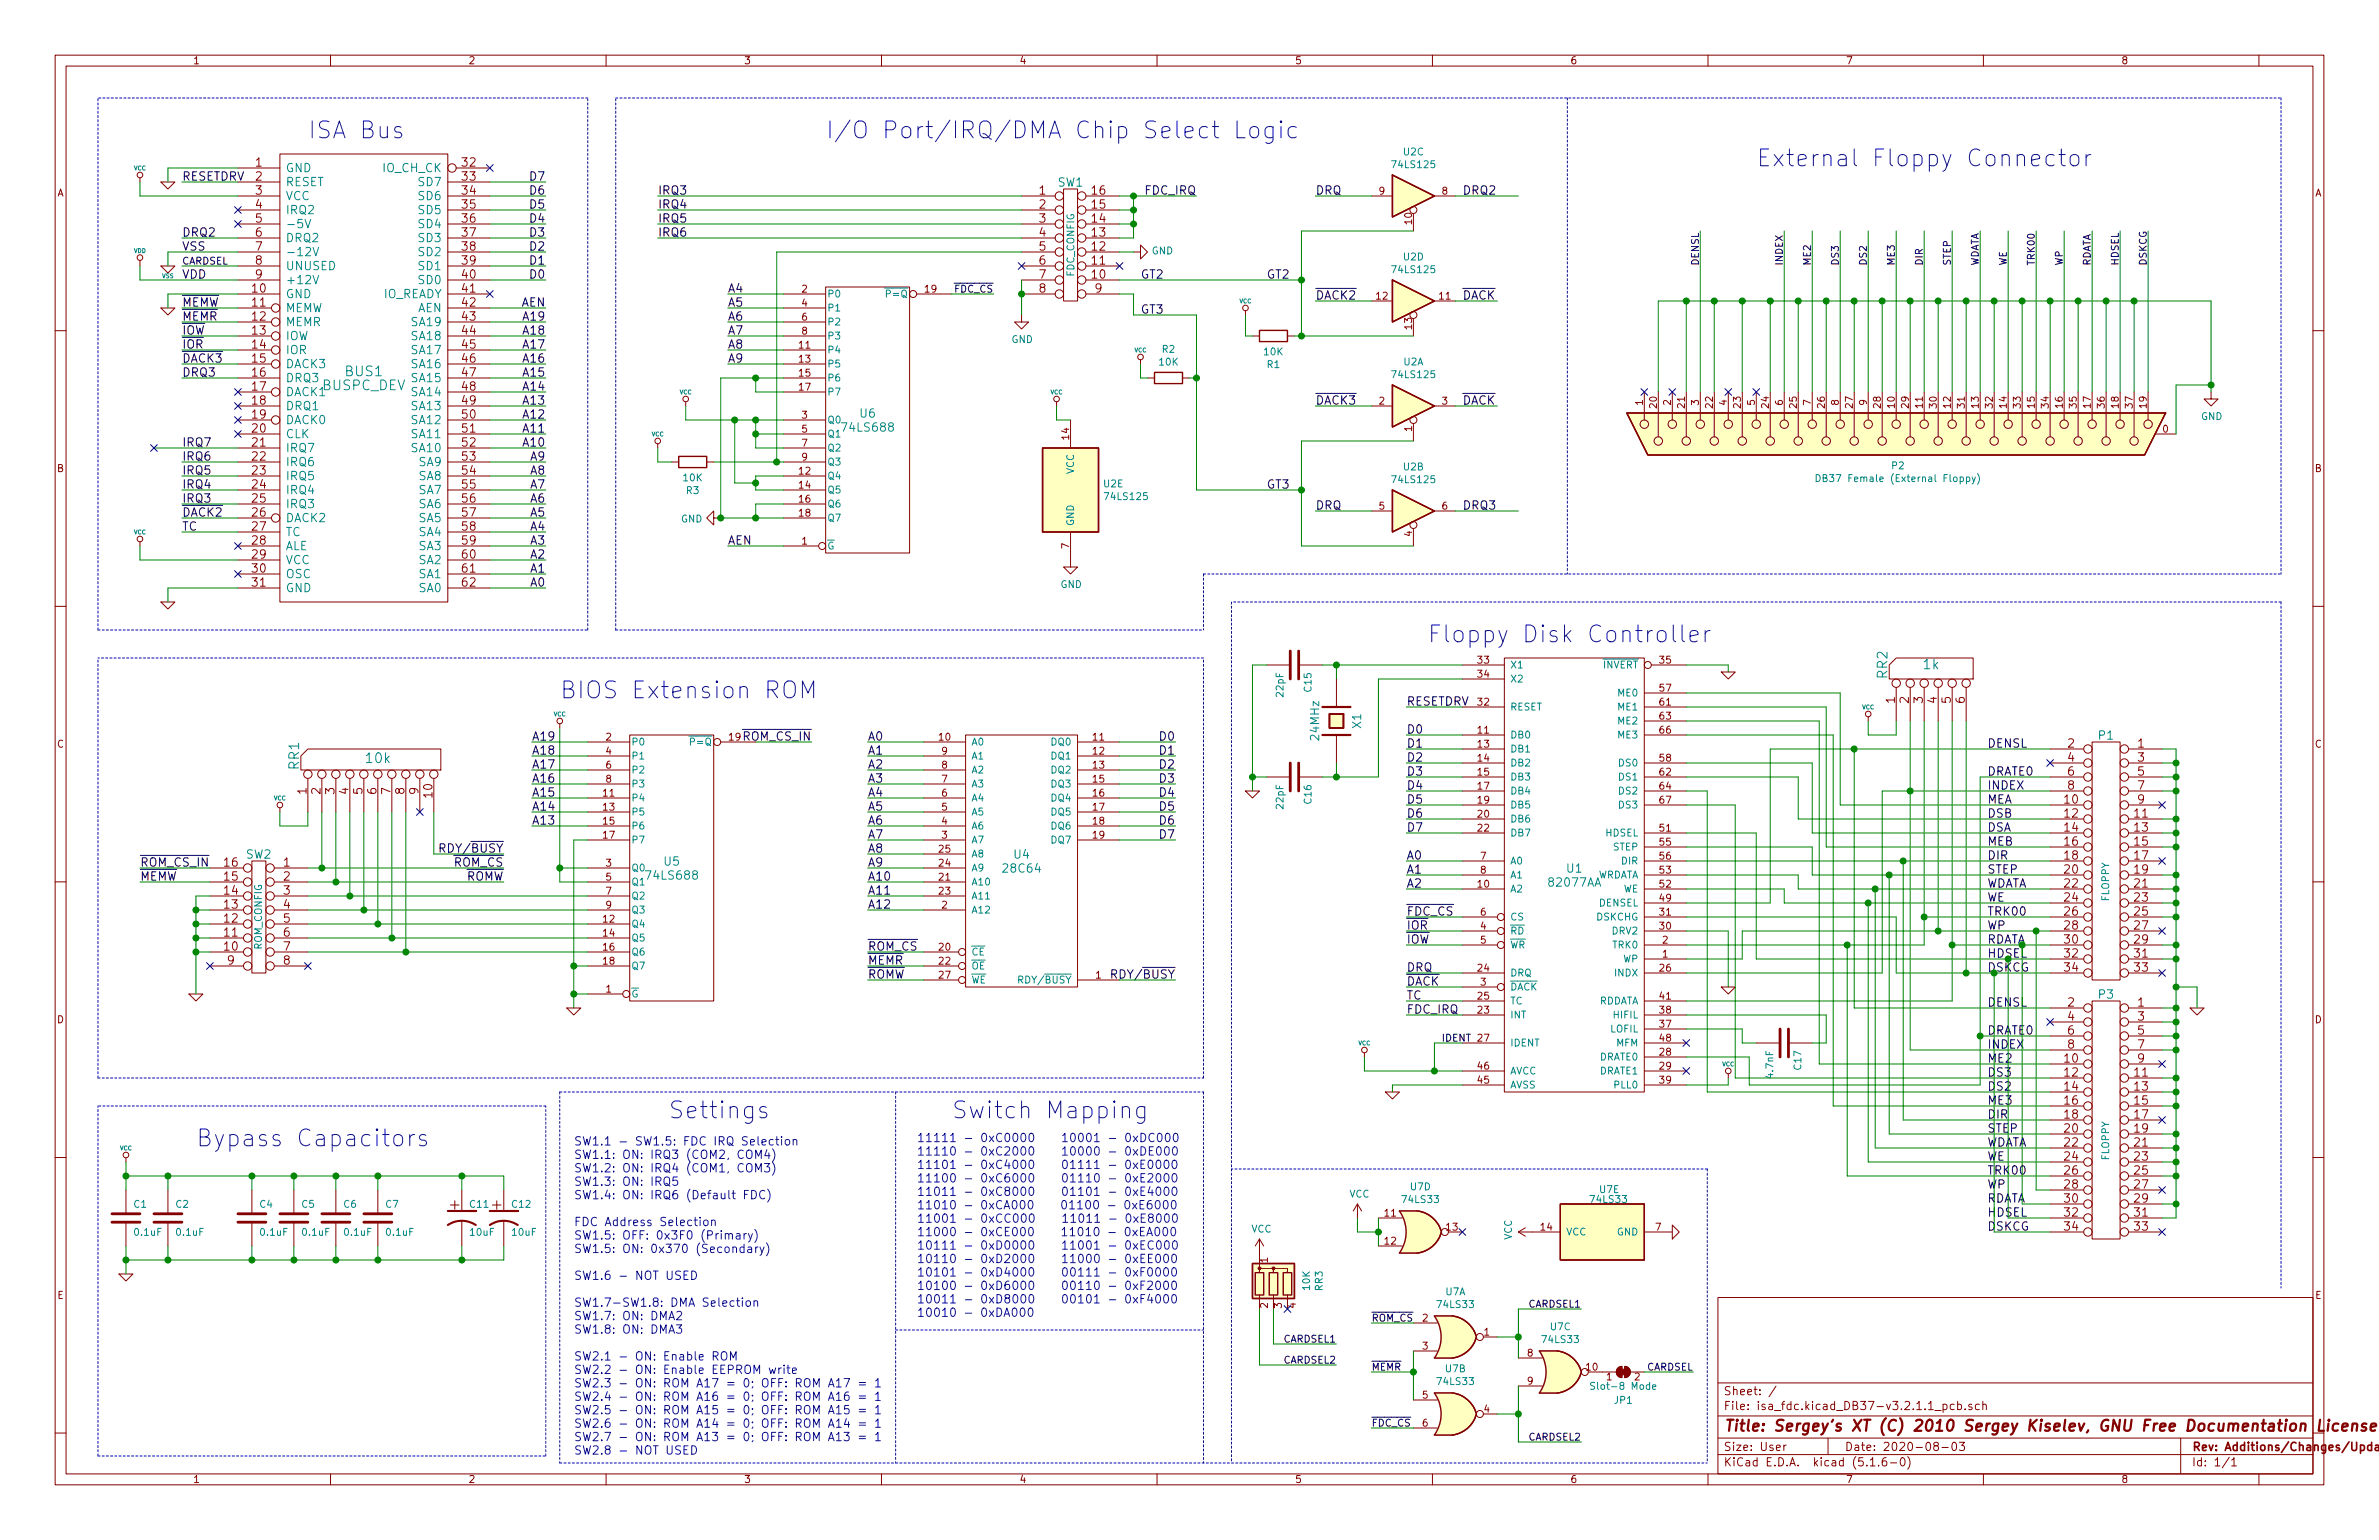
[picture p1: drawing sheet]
<svg xmlns="http://www.w3.org/2000/svg" width="432mm" height="279mm" viewBox="0 0 432 279" stroke-linecap="round" stroke-linejoin="round" font-family="sans-serif">
<defs><g id="words">
<g font-size="4.2" fill="#0000c2">
<text x="55.9" y="25.1">ISA Bus</text>
<text x="149.9" y="25.1">I/O Port/IRQ/DMA Chip Select Logic</text>
<text x="318.8" y="30.2">External Floppy Connector</text>
<text x="259.1" y="116.6">Floppy Disk Controller</text>
<text x="101.6" y="126.7">BIOS Extension ROM</text>
<text x="121.3" y="202.9">Settings</text>
<text x="172.7" y="202.9">Switch Mapping</text>
<text x="35.6" y="208">Bypass Capacitors</text>
</g>
<g font-size="2.8" fill="#840000">
<text x="81.7" y="219.5">+</text>
<text x="89.4" y="219.5">+</text>
<text x="312.8" y="259.7">Title: Sergey's XT (C) 2010 Sergey Kiselev, GNU Free Documentation License (GFDL)</text>
</g>
<g font-size="2.5" fill="#008484">
<text x="58.5" y="70.8">BUSPC_DEV</text>
<text x="62.7" y="68.3">BUS1</text>
<text x="342.6" y="123.1" transform="rotate(-90 342.6 123.1)">RR2</text>
<text x="349.1" y="121.4">1k</text>
<text x="54.3" y="139.6" transform="rotate(-90 54.3 139.6)">RR1</text>
<text x="66.5" y="138.5">10k</text>
</g>
<g font-size="2.1">
<text x="33" y="32.8">RESETDRV</text>
<text x="96.3" y="35.3">D6</text>
<text x="96.3" y="32.8">D7</text>
<text x="119.4" y="35.3">IRQ3</text>
<text x="207.8" y="35.3">FDC_IRQ</text>
<text x="238.8" y="35.3">DRQ</text>
<text x="265.4" y="35.3">DRQ2</text>
<text x="96.3" y="40.4">D4</text>
<text x="96.3" y="37.8">D5</text>
<text x="119.4" y="37.8">IRQ4</text>
<text x="119.4" y="40.4">IRQ5</text>
<text x="33" y="45.5">VSS</text>
<text x="33" y="42.9">DRQ2</text>
<text x="96.3" y="45.5">D2</text>
<text x="96.3" y="42.9">D3</text>
<text x="119.4" y="42.9">IRQ6</text>
<text x="33" y="50.5">VDD</text>
<text x="96.3" y="50.5">D0</text>
<text x="96.3" y="48">D1</text>
<text x="132.1" y="53.1">A4</text>
<text x="207" y="50.5">GT2</text>
<text x="229.9" y="50.5">GT2</text>
<text x="33" y="58.2">MEMR</text>
<text x="33" y="55.6">MEMW</text>
<text x="94.6" y="55.6">AEN</text>
<text x="95.2" y="58.2">A19</text>
<text x="132.1" y="55.6">A5</text>
<text x="132.1" y="58.2">A6</text>
<text x="207" y="56.9">GT3</text>
<text x="238.8" y="54.4">DACK2</text>
<text x="265.4" y="54.4">DACK</text>
<text x="33" y="65.8">DACK3</text>
<text x="33" y="63.2">IOR</text>
<text x="33" y="60.7">IOW</text>
<text x="95.2" y="65.8">A16</text>
<text x="95.2" y="63.2">A17</text>
<text x="95.2" y="60.7">A18</text>
<text x="132.1" y="60.7">A7</text>
<text x="132.1" y="63.2">A8</text>
<text x="132.1" y="65.8">A9</text>
<text x="33" y="68.3">DRQ3</text>
<text x="95.2" y="70.9">A14</text>
<text x="95.2" y="68.3">A15</text>
<text x="95.2" y="75.9">A12</text>
<text x="95.2" y="73.4">A13</text>
<text x="238.8" y="73.4">DACK3</text>
<text x="265.4" y="73.4">DACK</text>
<text x="33" y="81">IRQ7</text>
<text x="33" y="83.6">IRQ6</text>
<text x="95.2" y="81">A10</text>
<text x="95.2" y="78.5">A11</text>
<text x="96.3" y="83.6">A9</text>
<text x="33" y="88.6">IRQ4</text>
<text x="33" y="86.1">IRQ5</text>
<text x="96.3" y="88.6">A7</text>
<text x="96.3" y="86.1">A8</text>
<text x="229.9" y="88.6">GT3</text>
<text x="33" y="93.7">DACK2</text>
<text x="33" y="91.2">IRQ3</text>
<text x="96.3" y="93.7">A5</text>
<text x="96.3" y="91.2">A6</text>
<text x="238.8" y="92.5">DRQ</text>
<text x="265.4" y="92.5">DRQ3</text>
<text x="33" y="96.3">TC</text>
<text x="96.3" y="101.3">A2</text>
<text x="96.3" y="98.8">A3</text>
<text x="96.3" y="96.3">A4</text>
<text x="132.1" y="98.8">AEN</text>
<text x="96.3" y="106.4">A0</text>
<text x="96.3" y="103.9">A1</text>
<text x="255.3" y="128">RESETDRV</text>
<text x="96.5" y="134.4">A19</text>
<text x="96.5" y="136.9">A18</text>
<text x="134.9" y="134.4">ROM_CS_IN</text>
<text x="157.5" y="134.4">A0</text>
<text x="157.5" y="136.9">A1</text>
<text x="210.6" y="134.4">D0</text>
<text x="210.6" y="136.9">D1</text>
<text x="255.3" y="133.1">D0</text>
<text x="255.3" y="135.6">D1</text>
<text x="360.7" y="135.6">DENSL</text>
<text x="96.5" y="139.4">A17</text>
<text x="96.5" y="142">A16</text>
<text x="157.5" y="139.4">A2</text>
<text x="157.5" y="142">A3</text>
<text x="210.6" y="139.4">D2</text>
<text x="210.6" y="142">D3</text>
<text x="255.3" y="138.2">D2</text>
<text x="255.3" y="140.7">D3</text>
<text x="255.3" y="143.3">D4</text>
<text x="360.7" y="143.3">INDEX</text>
<text x="360.7" y="140.7">DRATE0</text>
<text x="96.5" y="144.5">A15</text>
<text x="96.5" y="147.1">A14</text>
<text x="96.5" y="149.6">A13</text>
<text x="157.5" y="144.5">A4</text>
<text x="157.5" y="147.1">A5</text>
<text x="157.5" y="149.6">A6</text>
<text x="210.6" y="144.5">D4</text>
<text x="210.6" y="147.1">D5</text>
<text x="210.6" y="149.6">D6</text>
<text x="255.3" y="145.8">D5</text>
<text x="255.3" y="148.3">D6</text>
<text x="360.7" y="145.8">MEA</text>
<text x="360.7" y="148.3">DSB</text>
<text x="80.5" y="154.7">RDY/BUSY</text>
<text x="157.5" y="152.1">A7</text>
<text x="157.5" y="154.7">A8</text>
<text x="210.6" y="152.1">D7</text>
<text x="255.3" y="150.9">D7</text>
<text x="255.3" y="156">A0</text>
<text x="360.7" y="150.9">DSA</text>
<text x="360.7" y="156">DIR</text>
<text x="360.7" y="153.4">MEB</text>
<text x="25.4" y="157.2">ROM_CS_IN</text>
<text x="25.4" y="159.8">MEMW</text>
<text x="82.4" y="157.2">ROM_CS</text>
<text x="84.5" y="159.8">ROMW</text>
<text x="157.5" y="157.2">A9</text>
<text x="157.5" y="159.8">A10</text>
<text x="255.3" y="158.5">A1</text>
<text x="255.3" y="161">A2</text>
<text x="360.7" y="158.5">STEP</text>
<text x="360.7" y="161">WDATA</text>
<text x="157.5" y="162.3">A11</text>
<text x="157.5" y="164.8">A12</text>
<text x="255.3" y="166.1">FDC_CS</text>
<text x="360.7" y="163.6">WE</text>
<text x="360.7" y="166.1">TRK00</text>
<text x="157.5" y="172.5">ROM_CS</text>
<text x="255.3" y="168.7">IOR</text>
<text x="255.3" y="171.2">IOW</text>
<text x="360.7" y="168.7">WP</text>
<text x="360.7" y="171.2">RDATA</text>
<text x="157.5" y="175">MEMR</text>
<text x="157.5" y="177.5">ROMW</text>
<text x="202.4" y="177.5">RDY/BUSY</text>
<text x="255.3" y="178.8">DACK</text>
<text x="255.3" y="176.3">DRQ</text>
<text x="255.3" y="183.9">FDC_IRQ</text>
<text x="255.3" y="181.4">TC</text>
<text x="360.7" y="182.6">DENSL</text>
<text x="360.7" y="190.2">INDEX</text>
<text x="360.7" y="187.7">DRATE0</text>
<text x="360.7" y="197.9">DS2</text>
<text x="360.7" y="195.3">DS3</text>
<text x="360.7" y="192.8">ME2</text>
<text x="360.7" y="200.4">ME3</text>
<text x="360.7" y="202.9">DIR</text>
<text x="360.7" y="208">WDATA</text>
<text x="360.7" y="205.5">STEP</text>
<text x="360.7" y="215.6">WP</text>
<text x="360.7" y="213.1">TRK00</text>
<text x="360.7" y="210.6">WE</text>
<text x="360.7" y="220.7">HDSEL</text>
<text x="360.7" y="218.2">RDATA</text>
<text x="360.7" y="223.3">DSKCG</text>
</g>
<g font-size="2.1" fill="#840000">
<text x="46.4" y="30.2">1</text>
<text x="46.4" y="32.8">2</text>
<text x="46.4" y="35.3">3</text>
<text x="83.9" y="30.2">32</text>
<text x="83.9" y="32.8">33</text>
<text x="83.9" y="35.3">34</text>
<text x="188.6" y="35.3">1</text>
<text x="198.2" y="35.3">16</text>
<text x="46.4" y="37.8">4</text>
<text x="46.4" y="40.4">5</text>
<text x="83.9" y="37.8">35</text>
<text x="83.9" y="40.4">36</text>
<text x="188.6" y="37.8">2</text>
<text x="188.6" y="40.4">3</text>
<text x="198.2" y="40.4">14</text>
<text x="198.2" y="37.8">15</text>
<text x="46.4" y="42.9">6</text>
<text x="46.4" y="45.5">7</text>
<text x="83.9" y="42.9">37</text>
<text x="83.9" y="45.5">38</text>
<text x="188.6" y="42.9">4</text>
<text x="188.6" y="45.5">5</text>
<text x="198.2" y="45.5">12</text>
<text x="198.2" y="42.9">13</text>
<text x="45.8" y="53.1">10</text>
<text x="46.4" y="48">8</text>
<text x="46.4" y="50.5">9</text>
<text x="83.9" y="48">39</text>
<text x="83.9" y="50.5">40</text>
<text x="83.9" y="53.1">41</text>
<text x="188.6" y="48">6</text>
<text x="188.6" y="50.5">7</text>
<text x="188.6" y="53.1">8</text>
<text x="198.2" y="50.5">10</text>
<text x="198.2" y="48">11</text>
<text x="198.8" y="53.1">9</text>
<text x="45.8" y="55.6">11</text>
<text x="45.8" y="58.2">12</text>
<text x="83.9" y="55.6">42</text>
<text x="83.9" y="58.2">43</text>
<text x="45.8" y="60.7">13</text>
<text x="45.8" y="63.2">14</text>
<text x="45.8" y="65.8">15</text>
<text x="83.9" y="60.7">44</text>
<text x="83.9" y="63.2">45</text>
<text x="83.9" y="65.8">46</text>
<text x="45.8" y="68.3">16</text>
<text x="45.8" y="70.9">17</text>
<text x="83.9" y="68.3">47</text>
<text x="83.9" y="70.9">48</text>
<text x="45.8" y="73.4">18</text>
<text x="45.8" y="75.9">19</text>
<text x="83.9" y="73.4">49</text>
<text x="83.9" y="75.9">50</text>
<text x="45.8" y="78.5">20</text>
<text x="45.8" y="81">21</text>
<text x="45.8" y="83.6">22</text>
<text x="83.9" y="78.5">51</text>
<text x="83.9" y="81">52</text>
<text x="83.9" y="83.6">53</text>
<text x="45.8" y="86.1">23</text>
<text x="45.8" y="88.6">24</text>
<text x="83.9" y="86.1">54</text>
<text x="83.9" y="88.6">55</text>
<text x="45.8" y="91.2">25</text>
<text x="45.8" y="93.7">26</text>
<text x="83.9" y="91.2">56</text>
<text x="83.9" y="93.7">57</text>
<text x="45.8" y="96.3">27</text>
<text x="45.8" y="98.8">28</text>
<text x="45.8" y="101.3">29</text>
<text x="83.9" y="96.3">58</text>
<text x="83.9" y="98.8">59</text>
<text x="83.9" y="101.3">60</text>
<text x="45.8" y="103.9">30</text>
<text x="45.8" y="106.4">31</text>
<text x="83.9" y="103.9">61</text>
<text x="83.9" y="106.4">62</text>
<text x="343.9" y="127.6" transform="rotate(-90 343.9 127.6)">1</text>
<text x="346.5" y="127.6" transform="rotate(-90 346.5 127.6)">2</text>
<text x="349" y="127.6" transform="rotate(-90 349 127.6)">3</text>
<text x="351.5" y="127.6" transform="rotate(-90 351.5 127.6)">4</text>
<text x="354.1" y="127.6" transform="rotate(-90 354.1 127.6)">5</text>
<text x="356.6" y="127.6" transform="rotate(-90 356.6 127.6)">6</text>
<text x="375.3" y="135.6">2</text>
<text x="388" y="135.6">1</text>
<text x="375.3" y="138.2">4</text>
<text x="375.3" y="140.7">6</text>
<text x="375.3" y="143.3">8</text>
<text x="388" y="138.2">3</text>
<text x="388" y="140.7">5</text>
<text x="388" y="143.3">7</text>
<text x="55.6" y="144.1" transform="rotate(-90 55.6 144.1)">1</text>
<text x="58.2" y="144.1" transform="rotate(-90 58.2 144.1)">2</text>
<text x="60.7" y="144.1" transform="rotate(-90 60.7 144.1)">3</text>
<text x="63.2" y="144.1" transform="rotate(-90 63.2 144.1)">4</text>
<text x="65.8" y="144.1" transform="rotate(-90 65.8 144.1)">5</text>
<text x="68.3" y="144.1" transform="rotate(-90 68.3 144.1)">6</text>
<text x="70.9" y="144.1" transform="rotate(-90 70.9 144.1)">7</text>
<text x="73.4" y="144.1" transform="rotate(-90 73.4 144.1)">8</text>
<text x="75.9" y="144.1" transform="rotate(-90 75.9 144.1)">9</text>
<text x="78.5" y="144.7" transform="rotate(-90 78.5 144.7)">10</text>
<text x="374.8" y="145.8">10</text>
<text x="374.8" y="148.3">12</text>
<text x="387.5" y="148.3">11</text>
<text x="388" y="145.8">9</text>
<text x="374.8" y="150.9">14</text>
<text x="374.8" y="153.4">16</text>
<text x="374.8" y="156">18</text>
<text x="387.5" y="150.9">13</text>
<text x="387.5" y="153.4">15</text>
<text x="387.5" y="156">17</text>
<text x="40.7" y="159.8">15</text>
<text x="40.7" y="157.2">16</text>
<text x="51.5" y="157.2">1</text>
<text x="51.5" y="159.8">2</text>
<text x="374.8" y="158.5">20</text>
<text x="374.8" y="161">22</text>
<text x="387.5" y="158.5">19</text>
<text x="387.5" y="161">21</text>
<text x="40.7" y="167.4">12</text>
<text x="40.7" y="164.8">13</text>
<text x="40.7" y="162.3">14</text>
<text x="51.5" y="162.3">3</text>
<text x="51.5" y="164.8">4</text>
<text x="51.5" y="167.4">5</text>
<text x="374.8" y="163.6">24</text>
<text x="374.8" y="166.1">26</text>
<text x="387.5" y="163.6">23</text>
<text x="387.5" y="166.1">25</text>
<text x="40.7" y="172.5">10</text>
<text x="40.7" y="169.9">11</text>
<text x="51.5" y="169.9">6</text>
<text x="51.5" y="172.5">7</text>
<text x="374.8" y="168.7">28</text>
<text x="374.8" y="171.2">30</text>
<text x="374.8" y="173.7">32</text>
<text x="387.5" y="168.7">27</text>
<text x="387.5" y="171.2">29</text>
<text x="387.5" y="173.7">31</text>
<text x="41.3" y="175">9</text>
<text x="51.5" y="175">8</text>
<text x="374.8" y="176.3">34</text>
<text x="387.5" y="176.3">33</text>
<text x="375.3" y="182.6">2</text>
<text x="375.3" y="185.2">4</text>
<text x="388" y="182.6">1</text>
<text x="388" y="185.2">3</text>
<text x="375.3" y="187.7">6</text>
<text x="375.3" y="190.2">8</text>
<text x="388" y="187.7">5</text>
<text x="388" y="190.2">7</text>
<text x="374.8" y="192.8">10</text>
<text x="374.8" y="195.3">12</text>
<text x="374.8" y="197.9">14</text>
<text x="387.5" y="195.3">11</text>
<text x="387.5" y="197.9">13</text>
<text x="388" y="192.8">9</text>
<text x="374.8" y="200.4">16</text>
<text x="374.8" y="202.9">18</text>
<text x="387.5" y="200.4">15</text>
<text x="387.5" y="202.9">17</text>
<text x="374.8" y="205.5">20</text>
<text x="374.8" y="208">22</text>
<text x="387.5" y="205.5">19</text>
<text x="387.5" y="208">21</text>
<text x="374.8" y="210.6">24</text>
<text x="374.8" y="213.1">26</text>
<text x="374.8" y="215.6">28</text>
<text x="387.5" y="210.6">23</text>
<text x="387.5" y="213.1">25</text>
<text x="387.5" y="215.6">27</text>
<text x="374.8" y="218.2">30</text>
<text x="374.8" y="220.7">32</text>
<text x="387.5" y="218.2">29</text>
<text x="387.5" y="220.7">31</text>
<text x="374.8" y="223.3">34</text>
<text x="387.5" y="223.3">33</text>
<text x="312.8" y="255.8">File: isa_fdc.kicad_DB37-v3.2.1.1_pcb.sch</text>
<text x="312.8" y="253.1">Sheet: /</text>
<text x="312.8" y="263.2">Size: User</text>
<text x="334.8" y="263.2">Date: 2020-08-03</text>
<text x="397.8" y="263.2">Rev: Additions/Changes/Updates fo</text>
<text x="312.8" y="266">KiCad E.D.A. kicad (5.1.6-0)</text>
<text x="397.8" y="266">Id: 1/1</text>
</g>
<g font-size="2.1" fill="#008484">
<text x="51.8" y="31.2">GND</text>
<text x="51.8" y="33.8">RESET</text>
<text x="69.5" y="31.2">IO_CH_CK</text>
<text x="76.1" y="33.8">SD7</text>
<text x="192" y="33.9">SW1</text>
<text x="51.8" y="36.3">VCC</text>
<text x="51.8" y="38.9">IRQ2</text>
<text x="51.8" y="41.4">-5V</text>
<text x="76.1" y="36.3">SD6</text>
<text x="76.1" y="38.9">SD5</text>
<text x="76.1" y="41.4">SD4</text>
<text x="51.8" y="43.9">DRQ2</text>
<text x="51.8" y="46.5">-12V</text>
<text x="76.1" y="43.9">SD3</text>
<text x="76.1" y="46.5">SD2</text>
<text x="51.8" y="49">UNUSED</text>
<text x="51.8" y="51.6">+12V</text>
<text x="76.1" y="49">SD1</text>
<text x="76.1" y="51.6">SD0</text>
<text x="51.8" y="54.1">GND</text>
<text x="51.8" y="56.6">MEMW</text>
<text x="51.8" y="59.2">MEMR</text>
<text x="69.4" y="54.1">IO_READY</text>
<text x="75" y="59.2">SA19</text>
<text x="75.8" y="56.6">AEN</text>
<text x="51.8" y="61.7">IOW</text>
<text x="51.8" y="64.3">IOR</text>
<text x="75" y="61.7">SA18</text>
<text x="75" y="64.3">SA17</text>
<text x="51.8" y="66.8">DACK3</text>
<text x="51.8" y="69.3">DRQ3</text>
<text x="51.8" y="71.9">DACK1</text>
<text x="75" y="66.8">SA16</text>
<text x="75" y="69.3">SA15</text>
<text x="75" y="71.9">SA14</text>
<text x="51.8" y="74.4">DRQ1</text>
<text x="51.8" y="77">DACK0</text>
<text x="75" y="74.4">SA13</text>
<text x="75" y="77">SA12</text>
<text x="156.1" y="75.8">U6</text>
<text x="51.8" y="79.5">CLK</text>
<text x="51.8" y="82">IRQ7</text>
<text x="75" y="79.5">SA11</text>
<text x="75" y="82">SA10</text>
<text x="153.2" y="78.3">74LS688</text>
<text x="51.8" y="84.6">IRQ6</text>
<text x="51.8" y="87.1">IRQ5</text>
<text x="51.8" y="89.7">IRQ4</text>
<text x="76.1" y="84.6">SA9</text>
<text x="76.1" y="87.1">SA8</text>
<text x="76.1" y="89.7">SA7</text>
<text x="51.8" y="92.2">IRQ3</text>
<text x="51.8" y="94.7">DACK2</text>
<text x="76.1" y="92.2">SA6</text>
<text x="76.1" y="94.7">SA5</text>
<text x="51.8" y="97.3">TC</text>
<text x="51.8" y="99.8">ALE</text>
<text x="76.1" y="97.3">SA4</text>
<text x="76.1" y="99.8">SA3</text>
<text x="51.8" y="102.4">VCC</text>
<text x="51.8" y="104.9">OSC</text>
<text x="51.8" y="107.4">GND</text>
<text x="76.1" y="102.4">SA2</text>
<text x="76.1" y="104.9">SA1</text>
<text x="76.1" y="107.4">SA0</text>
<text x="239.4" y="134.2" transform="rotate(-90 239.4 134.2)">24MHz</text>
<text x="247.1" y="132.1" transform="rotate(-90 247.1 132.1)">X1</text>
<text x="380.9" y="134.2">P1</text>
<text x="44.7" y="155.8">SW2</text>
<text x="184.1" y="155.8">U4</text>
<text x="117.6" y="159.6">74LS688</text>
<text x="120.6" y="157">U5</text>
<text x="182.3" y="158.3">28C64</text>
<text x="281.3" y="160.9">82077AA</text>
<text x="284.4" y="158.3">U1</text>
<text x="380.9" y="181.2">P3</text>
</g>
<g font-size="2.1" fill="#008400">
<text x="360.7" y="173.7">HDSEL</text>
<text x="360.7" y="176.3">DSKCG</text>
</g>
<g font-size="2.1" fill="#0000c2">
<text x="104.1" y="207.8">SW1.1 - SW1.5: FDC IRQ Selection</text>
<text x="166.4" y="207.2">11111 - 0xC0000</text>
<text x="166.4" y="209.7">11110 - 0xC2000</text>
<text x="185" y="207.2">10001 - 0xDC000</text>
<text x="185" y="209.7">10000 - 0xDE000</text>
<text x="104.1" y="210.3">SW1.1: ON: IRQ3 (COM2, COM4)</text>
<text x="104.1" y="212.7">SW1.2: ON: IRQ4 (COM1, COM3)</text>
<text x="104.1" y="215.1">SW1.3: ON: IRQ5</text>
<text x="166.4" y="212.1">11101 - 0xC4000</text>
<text x="166.4" y="214.5">11100 - 0xC6000</text>
<text x="185" y="212.1">01111 - 0xE0000</text>
<text x="185" y="214.5">01110 - 0xE2000</text>
<text x="104.1" y="217.6">SW1.4: ON: IRQ6 (Default FDC)</text>
<text x="166.4" y="217">11011 - 0xC8000</text>
<text x="166.4" y="219.4">11010 - 0xCA000</text>
<text x="166.4" y="221.8">11001 - 0xCC000</text>
<text x="185" y="217">01101 - 0xE4000</text>
<text x="185.2" y="219.4">01100 - 0xE6000</text>
<text x="185.4" y="221.8">11011 - 0xE8000</text>
<text x="104.1" y="222.5">FDC Address Selection</text>
<text x="104.1" y="224.9">SW1.5: OFF: 0x3F0 (Primary)</text>
<text x="104.1" y="227.3">SW1.5: ON: 0x370 (Secondary)</text>
<text x="166.4" y="224.3">11000 - 0xCE000</text>
<text x="166.4" y="226.7">10111 - 0xD0000</text>
<text x="185" y="226.7">11001 - 0xEC000</text>
<text x="185.2" y="224.3">11010 - 0xEA000</text>
<text x="104.1" y="232.2">SW1.6 - NOT USED</text>
<text x="166.4" y="229.2">10110 - 0xD2000</text>
<text x="166.4" y="231.6">10101 - 0xD4000</text>
<text x="185" y="229.2">11000 - 0xEE000</text>
<text x="185" y="231.6">00111 - 0xF0000</text>
<text x="104.1" y="237.1">SW1.7-SW1.8: DMA Selection</text>
<text x="104.1" y="239.5">SW1.7: ON: DMA2</text>
<text x="166.4" y="234">10100 - 0xD6000</text>
<text x="166.4" y="236.5">10011 - 0xD8000</text>
<text x="166.4" y="238.9">10010 - 0xDA000</text>
<text x="185" y="234">00110 - 0xF2000</text>
<text x="185" y="236.5">00101 - 0xF4000</text>
<text x="104.1" y="242">SW1.8: ON: DMA3</text>
<text x="104.1" y="246.8">SW2.1 - ON: Enable ROM</text>
<text x="104.1" y="249.3">SW2.2 - ON: Enable EEPROM write</text>
<text x="104.1" y="251.7">SW2.3 - ON: ROM A17 = 0; OFF: ROM A17 = 1</text>
<text x="104.1" y="254.2">SW2.4 - ON: ROM A16 = 0; OFF: ROM A16 = 1</text>
<text x="104.1" y="256.6">SW2.5 - ON: ROM A15 = 0; OFF: ROM A15 = 1</text>
<text x="104.1" y="259">SW2.6 - ON: ROM A14 = 0; OFF: ROM A14 = 1</text>
<text x="104.1" y="261.5">SW2.7 - ON: ROM A13 = 0; OFF: ROM A13 = 1</text>
<text x="104.1" y="263.9">SW2.8 - NOT USED</text>
</g>
<g font-size="1.8" fill="#840000">
<text x="35" y="11.6">1</text>
<text x="85" y="11.6">2</text>
<text x="135" y="11.6">3</text>
<text x="185" y="11.6">4</text>
<text x="235" y="11.6">5</text>
<text x="285" y="11.6">6</text>
<text x="335" y="11.6">7</text>
<text x="385" y="11.6">8</text>
<text x="10.4" y="35.6">A</text>
<text x="250.3" y="35.3">9</text>
<text x="261.8" y="35.3">8</text>
<text x="420.2" y="35.6">A</text>
<text x="256.3" y="40.6" transform="rotate(-90 256.3 40.6)">10</text>
<text x="145.6" y="53.1">2</text>
<text x="167.9" y="53.1">19</text>
<text x="145.6" y="55.6">4</text>
<text x="145.6" y="58.2">6</text>
<text x="249.9" y="54.4">12</text>
<text x="256.3" y="59.7" transform="rotate(-90 256.3 59.7)">13</text>
<text x="261.3" y="54.4">11</text>
<text x="145.1" y="63.2">11</text>
<text x="145.1" y="65.8">13</text>
<text x="145.6" y="60.7">8</text>
<text x="145.1" y="68.3">15</text>
<text x="145.1" y="70.9">17</text>
<text x="145.6" y="75.9">3</text>
<text x="250.3" y="73.4">2</text>
<text x="261.8" y="73.4">3</text>
<text x="298.2" y="73.5" transform="rotate(-90 298.2 73.5)">1</text>
<text x="300.7" y="74" transform="rotate(-90 300.7 74)">20</text>
<text x="303.3" y="73.5" transform="rotate(-90 303.3 73.5)">2</text>
<text x="305.8" y="74" transform="rotate(-90 305.8 74)">21</text>
<text x="308.4" y="73.5" transform="rotate(-90 308.4 73.5)">3</text>
<text x="310.9" y="74" transform="rotate(-90 310.9 74)">22</text>
<text x="313.4" y="73.5" transform="rotate(-90 313.4 73.5)">4</text>
<text x="316" y="74" transform="rotate(-90 316 74)">23</text>
<text x="318.5" y="73.5" transform="rotate(-90 318.5 73.5)">5</text>
<text x="321.1" y="74" transform="rotate(-90 321.1 74)">24</text>
<text x="323.6" y="73.5" transform="rotate(-90 323.6 73.5)">6</text>
<text x="326.1" y="74" transform="rotate(-90 326.1 74)">25</text>
<text x="328.7" y="73.5" transform="rotate(-90 328.7 73.5)">7</text>
<text x="331.2" y="74" transform="rotate(-90 331.2 74)">26</text>
<text x="333.8" y="73.5" transform="rotate(-90 333.8 73.5)">8</text>
<text x="336.3" y="74" transform="rotate(-90 336.3 74)">27</text>
<text x="338.8" y="73.5" transform="rotate(-90 338.8 73.5)">9</text>
<text x="341.4" y="74" transform="rotate(-90 341.4 74)">28</text>
<text x="343.9" y="74" transform="rotate(-90 343.9 74)">10</text>
<text x="346.5" y="74" transform="rotate(-90 346.5 74)">29</text>
<text x="349" y="74" transform="rotate(-90 349 74)">11</text>
<text x="351.5" y="74" transform="rotate(-90 351.5 74)">30</text>
<text x="354.1" y="74" transform="rotate(-90 354.1 74)">12</text>
<text x="356.6" y="74" transform="rotate(-90 356.6 74)">31</text>
<text x="359.2" y="74" transform="rotate(-90 359.2 74)">13</text>
<text x="361.7" y="74" transform="rotate(-90 361.7 74)">32</text>
<text x="364.2" y="74" transform="rotate(-90 364.2 74)">14</text>
<text x="366.8" y="74" transform="rotate(-90 366.8 74)">33</text>
<text x="369.3" y="74" transform="rotate(-90 369.3 74)">15</text>
<text x="371.9" y="74" transform="rotate(-90 371.9 74)">34</text>
<text x="374.4" y="74" transform="rotate(-90 374.4 74)">16</text>
<text x="376.9" y="74" transform="rotate(-90 376.9 74)">35</text>
<text x="379.5" y="74" transform="rotate(-90 379.5 74)">17</text>
<text x="382" y="74" transform="rotate(-90 382 74)">36</text>
<text x="384.6" y="74" transform="rotate(-90 384.6 74)">18</text>
<text x="387.1" y="74" transform="rotate(-90 387.1 74)">37</text>
<text x="389.6" y="74" transform="rotate(-90 389.6 74)">19</text>
<text x="145.6" y="78.5">5</text>
<text x="145.6" y="81">7</text>
<text x="145.6" y="83.6">9</text>
<text x="194.1" y="79.7" transform="rotate(-90 194.1 79.7)">14</text>
<text x="256.3" y="78.3" transform="rotate(-90 256.3 78.3)">1</text>
<text x="392.6" y="78.5">0</text>
<text x="10.4" y="85.6">B</text>
<text x="145.1" y="86.1">12</text>
<text x="145.1" y="88.6">14</text>
<text x="420.2" y="85.6">B</text>
<text x="145.1" y="91.2">16</text>
<text x="145.1" y="93.7">18</text>
<text x="250.3" y="92.5">5</text>
<text x="261.8" y="92.5">6</text>
<text x="145.6" y="98.8">1</text>
<text x="194.1" y="99.5" transform="rotate(-90 194.1 99.5)">7</text>
<text x="256.3" y="97.3" transform="rotate(-90 256.3 97.3)">4</text>
<text x="268.3" y="120.4">33</text>
<text x="268.3" y="122.9">34</text>
<text x="301.3" y="120.4">35</text>
<text x="301.3" y="125.5">57</text>
<text x="268.3" y="128">32</text>
<text x="301.3" y="128">61</text>
<text x="301.3" y="130.6">63</text>
<text x="10.4" y="135.6">C</text>
<text x="110" y="134.4">2</text>
<text x="110" y="136.9">4</text>
<text x="132.4" y="134.4">19</text>
<text x="170.5" y="134.4">10</text>
<text x="171" y="136.9">9</text>
<text x="198.4" y="134.4">11</text>
<text x="198.4" y="136.9">12</text>
<text x="268.3" y="133.1">11</text>
<text x="268.3" y="135.6">13</text>
<text x="301.3" y="133.1">66</text>
<text x="420.2" y="135.6">C</text>
<text x="110" y="139.4">6</text>
<text x="110" y="142">8</text>
<text x="171" y="142">7</text>
<text x="171" y="139.4">8</text>
<text x="198.4" y="139.4">13</text>
<text x="198.4" y="142">15</text>
<text x="268.3" y="138.2">14</text>
<text x="268.3" y="140.7">15</text>
<text x="268.3" y="143.3">17</text>
<text x="301.3" y="138.2">58</text>
<text x="301.3" y="140.7">62</text>
<text x="301.3" y="143.3">64</text>
<text x="109.5" y="144.5">11</text>
<text x="109.5" y="147.1">13</text>
<text x="109.5" y="149.6">15</text>
<text x="171" y="149.6">4</text>
<text x="171" y="147.1">5</text>
<text x="171" y="144.5">6</text>
<text x="198.4" y="144.5">16</text>
<text x="198.4" y="147.1">17</text>
<text x="198.4" y="149.6">18</text>
<text x="268.3" y="145.8">19</text>
<text x="268.3" y="148.3">20</text>
<text x="301.3" y="145.8">67</text>
<text x="109.5" y="152.1">17</text>
<text x="170.5" y="154.7">25</text>
<text x="171" y="152.1">3</text>
<text x="198.4" y="152.1">19</text>
<text x="268.3" y="150.9">22</text>
<text x="268.8" y="156">7</text>
<text x="301.3" y="150.9">51</text>
<text x="301.3" y="153.4">55</text>
<text x="301.3" y="156">56</text>
<text x="110" y="157.2">3</text>
<text x="110" y="159.8">5</text>
<text x="170.5" y="159.8">21</text>
<text x="170.5" y="157.2">24</text>
<text x="268.3" y="161">10</text>
<text x="268.8" y="158.5">8</text>
<text x="301.3" y="161">52</text>
<text x="301.3" y="158.5">53</text>
<text x="109.5" y="167.4">12</text>
<text x="110" y="162.3">7</text>
<text x="110" y="164.8">9</text>
<text x="170.5" y="162.3">23</text>
<text x="171" y="164.8">2</text>
<text x="268.8" y="166.1">6</text>
<text x="301.3" y="166.1">31</text>
<text x="301.3" y="163.6">49</text>
<text x="109.5" y="169.9">14</text>
<text x="109.5" y="172.5">16</text>
<text x="170.5" y="172.5">20</text>
<text x="268.8" y="168.7">4</text>
<text x="268.8" y="171.2">5</text>
<text x="301.3" y="168.7">30</text>
<text x="301.8" y="173.7">1</text>
<text x="301.8" y="171.2">2</text>
<text x="109.5" y="175">18</text>
<text x="170.5" y="175">22</text>
<text x="170.5" y="177.5">27</text>
<text x="198.9" y="177.5">1</text>
<text x="268.3" y="176.3">24</text>
<text x="268.8" y="178.8">3</text>
<text x="301.3" y="176.3">26</text>
<text x="10.4" y="185.6">D</text>
<text x="110" y="180.1">1</text>
<text x="268.3" y="183.9">23</text>
<text x="268.3" y="181.4">25</text>
<text x="301.3" y="183.9">38</text>
<text x="301.3" y="181.4">41</text>
<text x="420.2" y="185.6">D</text>
<text x="268.3" y="189">27</text>
<text x="301.3" y="191.5">28</text>
<text x="301.3" y="186.4">37</text>
<text x="301.3" y="189">48</text>
<text x="268.3" y="196.6">45</text>
<text x="268.3" y="194.1">46</text>
<text x="301.3" y="194.1">29</text>
<text x="301.3" y="196.6">39</text>
<text x="251.4" y="220.7">11</text>
<text x="251.4" y="225.8">12</text>
<text x="262.6" y="223.3">13</text>
<text x="279.7" y="223.3">14</text>
<text x="300.5" y="223.3">7</text>
<text x="230.1" y="229.1" transform="rotate(-90 230.1 229.1)">1</text>
<text x="10.4" y="235.6">E</text>
<text x="230.1" y="237.3" transform="rotate(-90 230.1 237.3)">2</text>
<text x="232.7" y="237.3" transform="rotate(-90 232.7 237.3)">3</text>
<text x="235.2" y="237.3" transform="rotate(-90 235.2 237.3)">4</text>
<text x="258.2" y="239.8">2</text>
<text x="420.2" y="235.6">E</text>
<text x="258.2" y="244.9">3</text>
<text x="269.4" y="242.3">1</text>
<text x="277.3" y="246.1">8</text>
<text x="277.3" y="251.2">9</text>
<text x="288" y="248.7">10</text>
<text x="291.6" y="250.4">1</text>
<text x="296.7" y="250.4">2</text>
<text x="258.2" y="253.7">5</text>
<text x="269.4" y="256.3">4</text>
<text x="258.2" y="258.8">6</text>
<text x="35" y="269">1</text>
<text x="85" y="269">2</text>
<text x="135" y="269">3</text>
<text x="185" y="269">4</text>
<text x="235" y="269">5</text>
<text x="285" y="269">6</text>
<text x="335" y="269">7</text>
<text x="385" y="269">8</text>
</g>
<g font-size="1.8" fill="#008484">
<text x="254.8" y="28.2">U2C</text>
<text x="253" y="30.5">74LS125</text>
<text x="209" y="46.2">GND</text>
<text x="254.8" y="47.2">U2D</text>
<text x="150.1" y="54">P0</text>
<text x="161.3" y="54">P=Q</text>
<text x="195" y="50.2" transform="rotate(-90 195 50.2)">FDC_CONFIG</text>
<text x="253" y="49.6">74LS125</text>
<text x="150.1" y="56.5">P1</text>
<text x="150.1" y="59.1">P2</text>
<text x="150.1" y="64.1">P4</text>
<text x="150.1" y="61.6">P3</text>
<text x="183.6" y="62.2">GND</text>
<text x="211" y="64">R2</text>
<text x="229.5" y="64.5">10K</text>
<text x="150.1" y="66.7">P5</text>
<text x="150.1" y="69.2">P6</text>
<text x="150.1" y="71.8">P7</text>
<text x="210.5" y="66.3">10K</text>
<text x="230" y="66.8">R1</text>
<text x="253" y="68.6">74LS125</text>
<text x="254.8" y="66.3">U2A</text>
<text x="150.1" y="76.8">Q0</text>
<text x="399.5" y="76.2">GND</text>
<text x="150.1" y="79.4">Q1</text>
<text x="150.1" y="81.9">Q2</text>
<text x="124.1" y="87.3">10K</text>
<text x="124.6" y="89.6">R3</text>
<text x="150.1" y="87">Q4</text>
<text x="150.1" y="89.5">Q5</text>
<text x="150.1" y="84.5">Q3</text>
<text x="194.9" y="86" transform="rotate(-90 194.9 86)">VCC</text>
<text x="200.4" y="88.4">U2E</text>
<text x="253" y="87.7">74LS125</text>
<text x="254.8" y="85.3">U2B</text>
<text x="331.5" y="87.5">DB37 Female (External Floppy)</text>
<text x="343.4" y="85.1">P2</text>
<text x="123.6" y="94.8">GND</text>
<text x="150.1" y="92.1">Q6</text>
<text x="150.1" y="94.6">Q7</text>
<text x="194.9" y="95.5" transform="rotate(-90 194.9 95.5)">GND</text>
<text x="200.8" y="90.7">74LS125</text>
<text x="150.1" y="99.7">G</text>
<text x="192.5" y="106.7">GND</text>
<text x="238" y="125.5" transform="rotate(-90 238 125.5)">C15</text>
<text x="274.1" y="121.3">X1</text>
<text x="274.1" y="123.8">X2</text>
<text x="291" y="121.3">INVERT</text>
<text x="233" y="126.4" transform="rotate(-90 233 126.4)">22pF</text>
<text x="274.1" y="128.9">RESET</text>
<text x="293.8" y="126.4">ME0</text>
<text x="293.8" y="128.9">ME1</text>
<text x="293.8" y="131.4">ME2</text>
<text x="114.6" y="135.3">P0</text>
<text x="114.6" y="137.8">P1</text>
<text x="125.7" y="135.3">P=Q</text>
<text x="176.3" y="135.3">A0</text>
<text x="176.3" y="137.8">A1</text>
<text x="190.9" y="135.3">DQ0</text>
<text x="190.9" y="137.8">DQ1</text>
<text x="274.1" y="134">DB0</text>
<text x="274.1" y="136.5">DB1</text>
<text x="293.8" y="134">ME3</text>
<text x="114.6" y="140.3">P2</text>
<text x="114.6" y="142.9">P3</text>
<text x="176.3" y="142.9">A3</text>
<text x="176.3" y="140.3">A2</text>
<text x="190.9" y="140.3">DQ2</text>
<text x="190.9" y="142.9">DQ3</text>
<text x="274.1" y="139.1">DB2</text>
<text x="274.1" y="141.6">DB3</text>
<text x="294" y="139.1">DS0</text>
<text x="294" y="141.6">DS1</text>
<text x="114.6" y="145.4">P4</text>
<text x="114.6" y="148">P5</text>
<text x="176.3" y="148">A5</text>
<text x="176.3" y="145.4">A4</text>
<text x="190.9" y="145.4">DQ4</text>
<text x="190.9" y="148">DQ5</text>
<text x="233" y="146.7" transform="rotate(-90 233 146.7)">22pF</text>
<text x="238" y="145.8" transform="rotate(-90 238 145.8)">C16</text>
<text x="274.1" y="144.1">DB4</text>
<text x="274.1" y="146.7">DB5</text>
<text x="274.1" y="149.2">DB6</text>
<text x="294" y="144.1">DS2</text>
<text x="294" y="146.7">DS3</text>
<text x="114.6" y="150.5">P6</text>
<text x="114.6" y="153">P7</text>
<text x="176.3" y="155.6">A8</text>
<text x="176.3" y="153">A7</text>
<text x="176.3" y="150.5">A6</text>
<text x="190.9" y="150.5">DQ6</text>
<text x="190.9" y="153">DQ7</text>
<text x="274.1" y="151.8">DB7</text>
<text x="291.4" y="151.8">HDSEL</text>
<text x="292.8" y="154.3">STEP</text>
<text x="114.6" y="158.1">Q0</text>
<text x="114.6" y="160.7">Q1</text>
<text x="176.3" y="160.7">A10</text>
<text x="176.3" y="158.1">A9</text>
<text x="274.1" y="161.9">A2</text>
<text x="274.1" y="156.8">A0</text>
<text x="274.1" y="159.4">A1</text>
<text x="289.6" y="159.4">WRDATA</text>
<text x="294.4" y="156.8">DIR</text>
<text x="294.6" y="161.9">WE</text>
<text x="114.6" y="163.2">Q2</text>
<text x="114.6" y="165.7">Q3</text>
<text x="176.3" y="165.7">A12</text>
<text x="176.3" y="163.2">A11</text>
<text x="274.1" y="167">CS</text>
<text x="289.8" y="167">DSKCHG</text>
<text x="290.3" y="164.5">DENSEL</text>
<text x="382.8" y="163.5" transform="rotate(-90 382.8 163.5)">FLOPPY</text>
<text x="47.5" y="172.3" transform="rotate(-90 47.5 172.3)">ROM_CONFIG</text>
<text x="114.6" y="168.3">Q4</text>
<text x="114.6" y="170.8">Q5</text>
<text x="114.6" y="173.4">Q6</text>
<text x="176.3" y="173.4">CE</text>
<text x="274.1" y="169.5">RD</text>
<text x="274.1" y="172.1">WR</text>
<text x="292.7" y="169.5">DRV2</text>
<text x="292.8" y="172.1">TRK0</text>
<text x="114.6" y="175.9">Q7</text>
<text x="176.3" y="175.9">OE</text>
<text x="176.3" y="178.4">WE</text>
<text x="185.4" y="178.4">RDY/BUSY</text>
<text x="274.1" y="177.2">DRQ</text>
<text x="274.1" y="179.7">DACK</text>
<text x="293.2" y="177.2">INDX</text>
<text x="294.6" y="174.6">WP</text>
<text x="114.6" y="181">G</text>
<text x="274.1" y="184.8">INT</text>
<text x="274.1" y="182.2">TC</text>
<text x="290" y="182.2">RDDATA</text>
<text x="293" y="184.8">HIFIL</text>
<text x="274.1" y="189.9">IDENT</text>
<text x="292.3" y="187.3">LOFIL</text>
<text x="293.4" y="189.9">MFM</text>
<text x="274.1" y="197.5">AVSS</text>
<text x="274.1" y="194.9">AVCC</text>
<text x="290.3" y="192.4">DRATE0</text>
<text x="290.3" y="194.9">DRATE1</text>
<text x="293.1" y="197.5">PLL0</text>
<text x="321.9" y="195.5" transform="rotate(-90 321.9 195.5)">4.7nF</text>
<text x="326.9" y="194" transform="rotate(-90 326.9 194)">C17</text>
<text x="256.1" y="216">U7D</text>
<text x="382.8" y="210.5" transform="rotate(-90 382.8 210.5)">FLOPPY</text>
<text x="24.3" y="219.1">C1</text>
<text x="32" y="219.1">C2</text>
<text x="47.2" y="219.1">C4</text>
<text x="54.8" y="219.1">C5</text>
<text x="62.4" y="219.1">C6</text>
<text x="70.1" y="219.1">C7</text>
<text x="85.4" y="219.1">C11</text>
<text x="93" y="219.1">C12</text>
<text x="244.9" y="217.3">VCC</text>
<text x="254.7" y="218.3">74LS33</text>
<text x="288.8" y="218.2">74LS33</text>
<text x="290.4" y="216.5">U7E</text>
<text x="24.5" y="224.2">0.1uF</text>
<text x="32.1" y="224.2">0.1uF</text>
<text x="47.4" y="224.2">0.1uF</text>
<text x="55" y="224.2">0.1uF</text>
<text x="62.6" y="224.2">0.1uF</text>
<text x="70.2" y="224.2">0.1uF</text>
<text x="85.4" y="224.2">10uF</text>
<text x="93" y="224.2">10uF</text>
<text x="227.1" y="223.6">VCC</text>
<text x="274.4" y="225" transform="rotate(-90 274.4 225)">VCC</text>
<text x="284.2" y="224.2">VCC</text>
<text x="293.5" y="224.2">GND</text>
<text x="237.8" y="234" transform="rotate(-90 237.8 234)">10K</text>
<text x="240.1" y="234.2" transform="rotate(-90 240.1 234.2)">RR3</text>
<text x="261.1" y="237.3">74LS33</text>
<text x="262.4" y="235">U7A</text>
<text x="280.1" y="243.7">74LS33</text>
<text x="281.5" y="241.4">U7C</text>
<text x="261.1" y="251.3">74LS33</text>
<text x="262.4" y="249">U7B</text>
<text x="289.6" y="252.1">Slot-8 Mode</text>
<text x="293.1" y="254.7">JP1</text>
</g>
<g font-size="1.8">
<text x="33" y="48">CARDSEL</text>
<text x="173.3" y="53.1">FDC_CS</text>
<text x="308.4" y="48.3" transform="rotate(-90 308.4 48.3)">DENSL</text>
<text x="323.6" y="48.3" transform="rotate(-90 323.6 48.3)">INDEX</text>
<text x="328.7" y="48.3" transform="rotate(-90 328.7 48.3)">ME2</text>
<text x="333.8" y="48.3" transform="rotate(-90 333.8 48.3)">DS3</text>
<text x="338.8" y="48.3" transform="rotate(-90 338.8 48.3)">DS2</text>
<text x="343.9" y="48.3" transform="rotate(-90 343.9 48.3)">ME3</text>
<text x="349" y="48.3" transform="rotate(-90 349 48.3)">DIR</text>
<text x="354.1" y="48.3" transform="rotate(-90 354.1 48.3)">STEP</text>
<text x="359.2" y="48.3" transform="rotate(-90 359.2 48.3)">WDATA</text>
<text x="364.2" y="48.3" transform="rotate(-90 364.2 48.3)">WE</text>
<text x="369.3" y="48.3" transform="rotate(-90 369.3 48.3)">TRK00</text>
<text x="374.4" y="48.3" transform="rotate(-90 374.4 48.3)">WP</text>
<text x="379.5" y="48.3" transform="rotate(-90 379.5 48.3)">RDATA</text>
<text x="384.6" y="48.3" transform="rotate(-90 384.6 48.3)">HDSEL</text>
<text x="389.6" y="48.3" transform="rotate(-90 389.6 48.3)">DSKCG</text>
<text x="261.6" y="189">IDENT</text>
<text x="248.9" y="239.8">ROM_CS</text>
<text x="277.5" y="237.2">CARDSEL1</text>
<text x="233" y="243.6">CARDSEL1</text>
<text x="233" y="247.4">CARDSEL2</text>
<text x="248.9" y="248.7">MEMR</text>
<text x="298.8" y="248.7">CARDSEL</text>
<text x="248.9" y="258.8">FDC_CS</text>
<text x="277.5" y="261.4">CARDSEL2</text>
</g>
<g font-size="1.1" fill="#008484">
<text x="24.3" y="30.9">VCC</text>
<text x="24.3" y="45.9">VDD</text>
<text x="29.4" y="50.5">VSS</text>
<text x="224.9" y="55">VCC</text>
<text x="205.9" y="63.9">VCC</text>
<text x="123.3" y="71.6">VCC</text>
<text x="190.7" y="71.6">VCC</text>
<text x="118.3" y="79.2">VCC</text>
<text x="24.3" y="97">VCC</text>
<text x="100.5" y="130">VCC</text>
<text x="338" y="128.7">VCC</text>
<text x="49.7" y="145.2">VCC</text>
<text x="246.5" y="189.7">VCC</text>
<text x="312.6" y="193.5">VCC</text>
<text x="21.7" y="208.7">VCC</text>
</g>
</g></defs>
<g fill="none" stroke="#840000" stroke-width=".18">
<path d="M10 10h411.8v259.4h-411.8zM12 12h407.8v255.4h-407.8zM60 10v2M110 10v2M160 10v2M210 10v2M260 10v2M310 10v2M360 10v2M410 10v2M25.4 32.3v.7M29.2 33h2.5l-1.2 1.3z"/>
<path d="M43.2 35.6h7.6M43.2 30.5h7.6M43.2 33h7.6M43.2 38.1h7.6M50.8 27.9h30.5v81.3h-30.5zM81.3 35.6h7.6M81.3 33h7.6M81.3 38.1h7.6M82.8 30.5h6.1M185.4 35.6h6.1M185.4 38.1h6.1M193 34.3h2.6v20.3h-2.6z"/>
<path d="M197.1 35.6h6.1M197.1 38.1h6.1M248.9 35.6h3.8M256.5 38.7v3.2M260.3 35.6h3.9M10 60h2M25.4 47.2v1.1M29.2 48.3h2.5l-1.2 1.2zM29.2 55.9h2.5l-1.2 1.3zM43.2 53.3h7.6M43.2 55.9h6.1M43.2 58.4h6.1"/>
<path d="M43.2 40.6h7.6M43.2 43.2h7.6M43.2 45.7h7.6M43.2 48.3h7.6M43.2 50.8h7.6M81.3 53.3h7.6M81.3 55.9h7.6M81.3 58.4h7.6M81.3 40.6h7.6M81.3 43.2h7.6M81.3 45.7h7.6M81.3 48.3h7.6"/>
<path d="M81.3 50.8h7.6M142.2 53.3h7.7M142.2 55.9h7.7M142.2 58.4h7.7M149.9 52.1h15.2v48.2h-15.2zM166.4 53.3h6.3M185.4 57.2v1.2h1.3l-1.3 1.3-1.3-1.3h1.3M185.4 53.3h6.1M185.4 40.6h6.1M185.4 43.2h6.1M185.4 45.7h6.1M185.4 48.3h6.1"/>
<path d="M185.4 50.8h6.1M197.1 53.3h6.1M197.1 40.6h6.1M197.1 43.2h6.1M197.1 45.7h6.1M197.1 48.3h6.1M197.1 50.8h6.1M205.7 45.7h1.3v-1.2l1.3 1.2-1.3 1.3v-1.3M226.1 56.4v.8M248.9 54.6h3.8M256.5 57.8v3.2M260.3 54.6h3.9"/>
<path d="M419.8 60h2M43.2 73.7h7.6M43.2 61h6.1M43.2 63.5h6.1M43.2 66h6.1M43.2 68.6h7.6M43.2 71.1h6.1M43.2 76.2h6.1M43.2 78.7h7.6M81.3 73.7h7.6M81.3 61h7.6M81.3 63.5h7.6"/>
<path d="M81.3 66h7.6M81.3 68.6h7.6M81.3 71.1h7.6M81.3 76.2h7.6M81.3 78.7h7.6M124.5 72.9v.8M142.2 61h7.7M142.2 63.5h7.7M142.2 66h7.7M142.2 68.6h7.7M142.2 71.1h7.7M142.2 76.2h7.7"/>
<path d="M142.2 78.7h7.7M191.8 72.9v.8M194.3 76.2v5.1M207 65.3v.7M208.3 68.6h1.2M214.6 68.6h1.3M227.3 61h1.3M233.7 61h1.2M248.9 73.7h3.8M256.5 76.8v3.2M260.3 73.7h3.9M298.4 71.1v5.1"/>
<path d="M301 71.1v8.1M303.5 71.1v5.1M306.1 71.1v8.1M308.6 71.1v5.1M311.1 71.1v8.1M313.7 71.1v5.1M316.2 71.1v8.1M318.8 71.1v5.1M321.3 71.1v8.1M323.8 71.1v5.1M326.4 71.1v8.1M328.9 71.1v5.1"/>
<path d="M331.5 71.1v8.1M334 71.1v5.1M336.5 71.1v8.1M339.1 71.1v5.1M341.6 71.1v8.1M344.2 71.1v5.1M346.7 71.1v8.1M349.2 71.1v5.1M351.8 71.1v8.1M354.3 71.1v5.1M356.9 71.1v8.1M359.4 71.1v5.1"/>
<path d="M361.9 71.1v8.1M364.5 71.1v5.1M367 71.1v8.1M369.6 71.1v5.1M372.1 71.1v8.1M374.6 71.1v5.1M377.2 71.1v8.1M379.7 71.1v5.1M382.3 71.1v8.1M384.8 71.1v5.1M387.3 71.1v8.1M389.9 71.1v5.1"/>
<path d="M391.2 78.7h3.8M401.3 71.1v1.3h1.3l-1.3 1.3-1.3-1.3h1.3M25.4 98.3v.8M43.2 81.3h7.6M43.2 83.8h7.6M43.2 86.4h7.6M43.2 88.9h7.6M43.2 91.4h7.6M43.2 94h6.1M43.2 96.5h7.6M43.2 99.1h7.6M81.3 81.3h7.6"/>
<path d="M81.3 83.8h7.6M81.3 86.4h7.6M81.3 88.9h7.6M81.3 91.4h7.6M81.3 94h7.6M81.3 96.5h7.6M81.3 99.1h7.6M119.4 80.5v.8M121.9 83.8h1.3M128.3 83.8h1.2M129.5 94v-1.3l-1.2 1.3 1.2 1.3v-1.3h1.3M142.2 81.3h7.7"/>
<path d="M142.2 83.8h7.7M142.2 86.4h7.7M142.2 88.9h7.7M142.2 91.4h7.7M142.2 94h7.7M142.2 99.1h6.4M194.3 96.5v6.4h1.3l-1.3 1.2-1.3-1.2h1.3M248.9 92.7h3.8M256.5 95.9v3.2M260.3 92.7h3.9M10 110h2M29.2 109.2h2.5l-1.2 1.3z"/>
<path d="M43.2 101.6h7.6M43.2 104.1h7.6M43.2 106.7h7.6M81.3 101.6h7.6M81.3 104.1h7.6M81.3 106.7h7.6M273 119.4h25.4v78.7h-25.4zM419.8 110h2M55.9 135.9h24.1v3.8h-25.4v-2.5zM101.6 131.3v.8M106.7 134.6h7.6M106.7 137.2h7.6"/>
<path d="M106.7 139.7h7.6M114.3 133.4h15.2v48.2h-15.2zM130.8 134.6h6.4M167.6 134.6h7.7M167.6 137.2h7.7M167.6 139.7h7.7M175.3 133.4h20.3v45.7h-20.3zM195.6 134.6h7.6M195.6 137.2h7.6M195.6 139.7h7.6M229.9 120.7h4.3M235.7 120.7h4.3"/>
<path d="M242.6 123.2v5.1M242.6 133.4v5M265.4 133.4h7.6M265.4 135.9h7.6M265.4 138.4h7.6M265.4 128.3h7.6M265.4 120.7h7.6M265.4 123.2h7.6M298.4 133.4h7.7M298.4 138.4h7.7M298.4 128.3h7.7M298.4 125.7h7.7"/>
<path d="M298.4 130.8h7.7M299.7 120.7h6.4M312.4 121.9h2.6l-1.3 1.3zM339.1 130v.8M342.9 120.7l1.3-1.3h13.9v3.8h-15.2zM344.2 124.7v6.1M346.7 124.7v6.1M349.2 124.7v6.1M351.8 124.7v6.1M354.3 124.7v6.1M356.9 124.7v6.1M372.1 135.9h6.1"/>
<path d="M372.1 138.4h6.1M379.7 134.6h5.1v43.2h-5.1zM386.3 135.9h6.1M386.3 138.4h6.1M10 160h2M38.1 157.5h6.1M45.7 156.2h2.6v20.3h-2.6zM49.8 157.5h6.1M50.8 146.6v.7M55.9 141.2v6.1M58.4 141.2v6.1M61 141.2v6.1"/>
<path d="M63.5 141.2v6.1M66 141.2v6.1M68.6 141.2v6.1M71.1 141.2v6.1M73.7 141.2v6.1M76.2 141.2v6.1M78.7 141.2v6.1M106.7 142.2h7.6M106.7 144.8h7.6M106.7 147.3h7.6M106.7 149.9h7.6M106.7 152.4h7.6"/>
<path d="M106.7 157.5h7.6M167.6 142.2h7.7M167.6 144.8h7.7M167.6 147.3h7.7M167.6 149.9h7.7M167.6 152.4h7.7M167.6 157.5h7.7M167.6 154.9h7.7M195.6 142.2h7.6M195.6 144.8h7.6M195.6 147.3h7.6M195.6 149.9h7.6"/>
<path d="M195.6 152.4h7.6M226.1 143.5h2.5l-1.3 1.3zM229.9 141h4.3M235.7 141h4.3M265.4 141h7.6M265.4 143.5h7.6M265.4 146.1h7.6M265.4 148.6h7.6M265.4 151.1h7.6M265.4 158.8h7.6M265.4 156.2h7.6M298.4 141h7.7"/>
<path d="M298.4 143.5h7.7M298.4 146.1h7.7M298.4 151.1h7.7M298.4 158.8h7.7M298.4 153.7h7.7M298.4 156.2h7.7M372.1 141h6.1M372.1 143.5h6.1M372.1 146.1h6.1M372.1 148.6h6.1M372.1 151.1h6.1M372.1 158.8h6.1"/>
<path d="M372.1 153.7h6.1M372.1 156.2h6.1M386.3 141h6.1M386.3 143.5h6.1M386.3 146.1h6.1M386.3 148.6h6.1M386.3 151.1h6.1M386.3 158.8h6.1M386.3 153.7h6.1M386.3 156.2h6.1M419.8 160h2M38.1 165.1h6.1"/>
<path d="M38.1 172.7h6.1M38.1 160h6.1M38.1 175.3h6.1M38.1 162.6h6.1M38.1 167.6h6.1M38.1 170.2h6.1M49.8 165.1h6.1M49.8 172.7h6.1M49.8 160h6.1M49.8 175.3h6.1M49.8 162.6h6.1M49.8 167.6h6.1"/>
<path d="M49.8 170.2h6.1M106.7 165.1h7.6M106.7 172.7h7.6M106.7 160h7.6M106.7 175.3h7.6M106.7 162.6h7.6M106.7 167.6h7.6M106.7 170.2h7.6M167.6 177.8h6.4M167.6 165.1h7.7M167.6 172.7h6.4M167.6 160h7.7"/>
<path d="M167.6 175.3h6.4M167.6 162.6h7.7M195.6 177.8h7.6M265.4 161.3h7.6M265.4 171.5h6.4M265.4 176.5h7.6M265.4 179.1h6.4M265.4 168.9h6.4M265.4 166.4h6.4M298.4 174h7.7M298.4 161.3h7.7M298.4 171.5h7.7"/>
<path d="M298.4 176.5h7.7M298.4 168.9h7.7M298.4 166.4h7.7M298.4 163.8h7.7M312.4 179.1h2.6l-1.3 1.2zM372.1 174h6.1M372.1 161.3h6.1M372.1 171.5h6.1M372.1 176.5h6.1M372.1 168.9h6.1M372.1 166.4h6.1M372.1 163.8h6.1"/>
<path d="M386.3 174h6.1M386.3 161.3h6.1M386.3 171.5h6.1M386.3 176.5h6.1M386.3 168.9h6.1M386.3 166.4h6.1M386.3 163.8h6.1M34.3 180.3h2.5l-1.2 1.3zM102.9 182.9h2.5l-1.3 1.3zM106.7 180.3h6.3M247.6 191v.8M251.5 198.1h2.5l-1.3 1.3z"/>
<path d="M265.4 184.2h7.6M265.4 181.6h7.6M265.4 189.2h7.6M265.4 194.3h7.6M265.4 196.9h7.6M298.4 184.2h7.7M298.4 181.6h7.7M298.4 189.2h7.7M298.4 191.8h7.7M298.4 194.3h7.7M298.4 186.7h7.7M298.4 196.9h7.7"/>
<path d="M313.7 194.8v.8M318.8 189.2h4.3M324.6 189.2h4.3M372.1 182.9h6.1M372.1 193h6.1M372.1 195.6h6.1M372.1 198.1h6.1M372.1 185.4h6.1M372.1 188h6.1M372.1 190.5h6.1M379.7 181.6h5.1v43.2h-5.1zM386.3 182.9h6.1"/>
<path d="M386.3 193h6.1M386.3 195.6h6.1M386.3 198.1h6.1M386.3 185.4h6.1M386.3 188h6.1M386.3 190.5h6.1M397.5 182.9h2.5l-1.2 1.3zM10 210h2M22.9 210.1v.7M22.9 215.9v4.3M30.5 215.9v4.3M45.7 215.9v4.3"/>
<path d="M53.3 215.9v4.3M61 215.9v4.3M68.6 215.9v4.3M83.8 215.9v3.8M91.4 215.9v3.8M246.4 218.4l-.8 1.3M246.4 218.4v2.6M246.4 218.4l.7 1.3M372.1 200.7h6.1M372.1 203.2h6.1M372.1 205.7h6.1M372.1 208.3h6.1"/>
<path d="M372.1 210.8h6.1M372.1 213.4h6.1M372.1 215.9h6.1M372.1 218.4h6.1M386.3 200.7h6.1M386.3 203.2h6.1M386.3 205.7h6.1M386.3 208.3h6.1M386.3 210.8h6.1M386.3 213.4h6.1M386.3 215.9h6.1M386.3 218.4h6.1"/>
<path d="M419.8 210h2M21.6 231.1h2.5l-1.2 1.3zM22.9 221.7v4.4M30.5 221.7v4.4M45.7 221.7v4.4M53.3 221.7v4.4M61 221.7v4.4M68.6 221.7v4.4M83.8 221.5v4.6M91.4 221.5v4.6M228.6 230.9v-.8h2.5v.8v-.8h2.6v.8M228.6 224.8l-.8 1.3"/>
<path d="M228.6 224.8v5.1M228.6 235v1.2M228.6 224.8l.8 1.3M231.1 235v1.2M233.7 235v1.2M250.2 221h4.3M250.2 226.1h4.3M262.9 223.5h2.5M275.6 223.5h7.6M275.6 223.5l1.3 .8M276.9 222.8l-1.3 .7M298.4 223.5h5.1"/>
<path d="M303.5 222.3l1.3 1.2-1.3 1.3zM311.8 235.4h108v32h-108zM372.1 221h6.1M372.1 223.5h6.1M386.3 221h6.1M386.3 223.5h6.1M10 260h2M256.5 254h4.4M256.5 259.1h4.4M256.5 240h4.4M256.5 245.1h4.4M269.2 256.5h2.6"/>
<path d="M269.2 242.6h2.6M275.6 246.4h4.3M275.6 251.5h4.3M288.3 248.9h5.1M293.6 248.3l.4-.3 .4-.1v2a1.03 1.03 0 0 1-.9-.6 1.03 1.03 0 0 1 .1-1zM294.9 247.9a1.02 1.02 0 0 1 1 1 1.02 1.02 0 0 1-1 1zM295.9 248.9h2.5M311.8 256.9h108M311.8 250.9h108M322.4 251.5l-1.3 1.9M352.7 254.8h.4l.3 .2-.1 .6-.2 .2-.4-.1M354.7 254.8h-.4l-.3 .2 .1 .7h.6"/>
<path d="M355.3 254.8h.5l.2 .2-.1 .7h-.6M355.3 254.3v1.5M356.7 255.6v.2M357.9 254.8h-.4l-.2 .2 .1 .2 .5 .1v.4h-.6M359.3 254.8h-.5l-.3 .2 .1 .6 .2 .2 .5-.1M359.9 254.9l.2-.1h.4v1M359.9 254.3v1.5M60 267.4v2M110 267.4v2M160 267.4v2M210 267.4v2M260 267.4v2"/>
<path d="M310 267.4v2M311.8 263.9h108M311.8 260.9h108M323.8 262.2v1M324.2 262.2l-.4 .3M331.8 260.9v3M339.5 266h.8M341 265.8v.2M342.3 264.5a.59 .59 0 0 0-.7 .6v.6l.2 .2 .4 .1 .2-.2 .1-.5-.2-.2-.4-.1-.3 .3M343.1 265.4h1.2M345.1 264.5h.2a.8 .8 0 0 1 .5 .7 .8 .8 0 0 1-.5 .8 1 1 0 0 1-.2-1.5zM346.3 264.3a1.71 1.71 0 0 1 0 2.2"/>
<path d="M351.3 262.3l-.3-.3 .1-.2 .2-.1h.4l.1 .3-.1 .3h-.4l-.3 .3 .1 .4 .2 .2h.3l.2-.3v-.3l-.2-.3M352.5 262.6h1.1M354.4 261.8l.4-.1a.94 .94 0 0 1 0 1.5 .82 .82 0 0 1-.4-1.4zM355.6 261.7h1l-.5 .6 .4 .1v.6l-.2 .2-.7-.2M360 267.4v2M395.8 260.9v6.5M404.6 264.4l-1.2 1.9M405.1 264.9l.4-.4v1.5M405.1 266h.8M410 267.4v2"/>
<circle cx="25.4" cy="31.8" r=".51"/>
<circle cx="82" cy="30.5" r=".76"/>
<circle cx="192.3" cy="38.1" r=".76"/>
<circle cx="192.3" cy="35.6" r=".76"/>
<circle cx="196.3" cy="38.1" r=".76"/>
<circle cx="196.3" cy="35.6" r=".76"/>
<circle cx="256.5" cy="38.1" r=".63"/>
<circle cx="25.4" cy="46.7" r=".51"/>
<circle cx="50" cy="55.9" r=".76"/>
<circle cx="50" cy="58.4" r=".76"/>
<circle cx="165.7" cy="53.3" r=".63"/>
<circle cx="192.3" cy="50.8" r=".76"/>
<circle cx="192.3" cy="53.3" r=".76"/>
<circle cx="192.3" cy="43.2" r=".76"/>
<circle cx="192.3" cy="48.3" r=".76"/>
<circle cx="192.3" cy="40.6" r=".76"/>
<circle cx="192.3" cy="45.7" r=".76"/>
<circle cx="196.3" cy="50.8" r=".76"/>
<circle cx="196.3" cy="40.6" r=".76"/>
<circle cx="196.3" cy="53.3" r=".76"/>
<circle cx="196.3" cy="48.3" r=".76"/>
<circle cx="196.3" cy="43.2" r=".76"/>
<circle cx="196.3" cy="45.7" r=".76"/>
<circle cx="226.1" cy="55.9" r=".51"/>
<circle cx="256.5" cy="57.1" r=".63"/>
<circle cx="50" cy="71.1" r=".76"/>
<circle cx="50" cy="76.2" r=".76"/>
<circle cx="50" cy="66" r=".76"/>
<circle cx="50" cy="63.5" r=".76"/>
<circle cx="50" cy="61" r=".76"/>
<circle cx="124.5" cy="72.4" r=".51"/>
<circle cx="191.8" cy="72.4" r=".51"/>
<circle cx="207" cy="64.8" r=".51"/>
<circle cx="256.5" cy="76.2" r=".63"/>
<circle cx="298.5" cy="77" r=".76"/>
<circle cx="303.5" cy="77" r=".76"/>
<circle cx="308.6" cy="77" r=".76"/>
<circle cx="313.7" cy="77" r=".76"/>
<circle cx="318.8" cy="77" r=".76"/>
<circle cx="323.9" cy="77" r=".76"/>
<circle cx="328.9" cy="77" r=".76"/>
<circle cx="334" cy="77" r=".76"/>
<circle cx="339.1" cy="77" r=".76"/>
<circle cx="344.2" cy="77" r=".76"/>
<circle cx="349.3" cy="77" r=".76"/>
<circle cx="354.3" cy="77" r=".76"/>
<circle cx="359.4" cy="77" r=".76"/>
<circle cx="364.5" cy="77" r=".76"/>
<circle cx="369.6" cy="77" r=".76"/>
<circle cx="374.7" cy="77" r=".76"/>
<circle cx="379.7" cy="77" r=".76"/>
<circle cx="384.8" cy="77" r=".76"/>
<circle cx="389.9" cy="77" r=".76"/>
<circle cx="25.4" cy="97.8" r=".51"/>
<circle cx="50" cy="94" r=".76"/>
<circle cx="119.4" cy="80" r=".51"/>
<circle cx="149.2" cy="99.1" r=".63"/>
<circle cx="256.5" cy="95.2" r=".63"/>
<circle cx="301" cy="80" r=".76"/>
<circle cx="306.1" cy="80" r=".76"/>
<circle cx="311.2" cy="80" r=".76"/>
<circle cx="316.2" cy="80" r=".76"/>
<circle cx="321.3" cy="80" r=".76"/>
<circle cx="326.4" cy="80" r=".76"/>
<circle cx="331.5" cy="80" r=".76"/>
<circle cx="336.6" cy="80" r=".76"/>
<circle cx="341.6" cy="80" r=".76"/>
<circle cx="346.7" cy="80" r=".76"/>
<circle cx="351.8" cy="80" r=".76"/>
<circle cx="356.9" cy="80" r=".76"/>
<circle cx="362" cy="80" r=".76"/>
<circle cx="367" cy="80" r=".76"/>
<circle cx="372.1" cy="80" r=".76"/>
<circle cx="377.2" cy="80" r=".76"/>
<circle cx="382.3" cy="80" r=".76"/>
<circle cx="387.4" cy="80" r=".76"/>
<circle cx="101.6" cy="130.8" r=".51"/>
<circle cx="130.2" cy="134.6" r=".63"/>
<circle cx="299.1" cy="120.6" r=".63"/>
<circle cx="339.1" cy="129.5" r=".51"/>
<circle cx="344.2" cy="124" r=".76"/>
<circle cx="346.7" cy="124" r=".76"/>
<circle cx="349.3" cy="124" r=".76"/>
<circle cx="351.8" cy="124" r=".76"/>
<circle cx="354.3" cy="124" r=".76"/>
<circle cx="356.9" cy="124" r=".76"/>
<circle cx="379" cy="135.9" r=".76"/>
<circle cx="379" cy="138.4" r=".76"/>
<circle cx="385.6" cy="138.4" r=".76"/>
<circle cx="385.6" cy="135.9" r=".76"/>
<circle cx="45" cy="157.5" r=".76"/>
<circle cx="49" cy="157.5" r=".76"/>
<circle cx="50.8" cy="146.1" r=".51"/>
<circle cx="55.9" cy="140.5" r=".76"/>
<circle cx="58.4" cy="140.5" r=".76"/>
<circle cx="61" cy="140.5" r=".76"/>
<circle cx="63.5" cy="140.5" r=".76"/>
<circle cx="66" cy="140.5" r=".76"/>
<circle cx="68.6" cy="140.5" r=".76"/>
<circle cx="71.1" cy="140.5" r=".76"/>
<circle cx="73.7" cy="140.5" r=".76"/>
<circle cx="76.2" cy="140.5" r=".76"/>
<circle cx="78.7" cy="140.5" r=".76"/>
<circle cx="379" cy="143.5" r=".76"/>
<circle cx="379" cy="156.2" r=".76"/>
<circle cx="379" cy="146" r=".76"/>
<circle cx="379" cy="148.6" r=".76"/>
<circle cx="379" cy="151.1" r=".76"/>
<circle cx="379" cy="158.7" r=".76"/>
<circle cx="379" cy="153.7" r=".76"/>
<circle cx="379" cy="141" r=".76"/>
<circle cx="385.6" cy="148.6" r=".76"/>
<circle cx="385.6" cy="153.7" r=".76"/>
<circle cx="385.6" cy="151.1" r=".76"/>
<circle cx="385.6" cy="156.2" r=".76"/>
<circle cx="385.6" cy="158.7" r=".76"/>
<circle cx="385.6" cy="141" r=".76"/>
<circle cx="385.6" cy="143.5" r=".76"/>
<circle cx="385.6" cy="146" r=".76"/>
<circle cx="45" cy="162.6" r=".76"/>
<circle cx="45" cy="170.2" r=".76"/>
<circle cx="45" cy="160" r=".76"/>
<circle cx="45" cy="165.1" r=".76"/>
<circle cx="45" cy="175.3" r=".76"/>
<circle cx="45" cy="167.6" r=".76"/>
<circle cx="45" cy="172.7" r=".76"/>
<circle cx="49" cy="175.3" r=".76"/>
<circle cx="49" cy="162.6" r=".76"/>
<circle cx="49" cy="167.6" r=".76"/>
<circle cx="49" cy="160" r=".76"/>
<circle cx="49" cy="165.1" r=".76"/>
<circle cx="49" cy="170.2" r=".76"/>
<circle cx="49" cy="172.7" r=".76"/>
<circle cx="174.6" cy="177.8" r=".63"/>
<circle cx="174.6" cy="172.7" r=".63"/>
<circle cx="174.6" cy="175.3" r=".63"/>
<circle cx="272.4" cy="171.4" r=".63"/>
<circle cx="272.4" cy="168.9" r=".63"/>
<circle cx="272.4" cy="179.1" r=".63"/>
<circle cx="272.4" cy="166.4" r=".63"/>
<circle cx="379" cy="161.3" r=".76"/>
<circle cx="379" cy="166.4" r=".76"/>
<circle cx="379" cy="168.9" r=".76"/>
<circle cx="379" cy="174" r=".76"/>
<circle cx="379" cy="171.4" r=".76"/>
<circle cx="379" cy="163.8" r=".76"/>
<circle cx="379" cy="176.5" r=".76"/>
<circle cx="385.6" cy="168.9" r=".76"/>
<circle cx="385.6" cy="174" r=".76"/>
<circle cx="385.6" cy="176.5" r=".76"/>
<circle cx="385.6" cy="161.3" r=".76"/>
<circle cx="385.6" cy="163.8" r=".76"/>
<circle cx="385.6" cy="166.4" r=".76"/>
<circle cx="385.6" cy="171.4" r=".76"/>
<circle cx="113.7" cy="180.3" r=".63"/>
<circle cx="247.7" cy="190.5" r=".51"/>
<circle cx="313.7" cy="194.3" r=".51"/>
<circle cx="379" cy="182.9" r=".76"/>
<circle cx="379" cy="190.5" r=".76"/>
<circle cx="379" cy="185.4" r=".76"/>
<circle cx="379" cy="195.6" r=".76"/>
<circle cx="379" cy="198.1" r=".76"/>
<circle cx="379" cy="188" r=".76"/>
<circle cx="379" cy="193" r=".76"/>
<circle cx="385.6" cy="185.4" r=".76"/>
<circle cx="385.6" cy="188" r=".76"/>
<circle cx="385.6" cy="198.1" r=".76"/>
<circle cx="385.6" cy="193" r=".76"/>
<circle cx="385.6" cy="182.9" r=".76"/>
<circle cx="385.6" cy="195.6" r=".76"/>
<circle cx="385.6" cy="190.5" r=".76"/>
<circle cx="22.9" cy="209.6" r=".51"/>
<circle cx="379" cy="205.7" r=".76"/>
<circle cx="379" cy="200.7" r=".76"/>
<circle cx="379" cy="213.4" r=".76"/>
<circle cx="379" cy="218.4" r=".76"/>
<circle cx="379" cy="208.3" r=".76"/>
<circle cx="379" cy="210.8" r=".76"/>
<circle cx="379" cy="203.2" r=".76"/>
<circle cx="379" cy="215.9" r=".76"/>
<circle cx="385.6" cy="208.3" r=".76"/>
<circle cx="385.6" cy="210.8" r=".76"/>
<circle cx="385.6" cy="215.9" r=".76"/>
<circle cx="385.6" cy="200.7" r=".76"/>
<circle cx="385.6" cy="203.2" r=".76"/>
<circle cx="385.6" cy="205.7" r=".76"/>
<circle cx="385.6" cy="213.4" r=".76"/>
<circle cx="385.6" cy="218.4" r=".76"/>
<circle cx="262.3" cy="223.5" r=".63"/>
<circle cx="379" cy="221" r=".76"/>
<circle cx="379" cy="223.5" r=".76"/>
<circle cx="385.6" cy="221" r=".76"/>
<circle cx="385.6" cy="223.5" r=".76"/>
<circle cx="268.6" cy="242.6" r=".63"/>
<circle cx="268.6" cy="256.5" r=".63"/>
<circle cx="287.7" cy="248.9" r=".63"/>
</g>
<path d="M240 128.3h5.1M240 133.4h5.1M427 258.4l.3-.1h.5l-.1 1.3M427 258.3l-.1 1.3M429.5 258.3h-.5h-.2l-.1 .3 .3 .3 .4 .1 .1 .3-.1 .2-.2 .1-.6-.1M430.3 258.9l1-.2-.1-.4h-.7l-.2 1 .2 .3 .6-.1" fill="none" stroke="#840000" stroke-width=".41"/>
<g fill="none" stroke="#840000" stroke-width=".51">
<path d="M234.2 118.1v5.1M235.7 118.1v5.1M234.2 138.4v5.1M235.7 138.4v5.1M323.1 186.7v5.1M324.6 186.7v5.1M20.3 221.7h5.1M20.3 220.2h5.1M27.9 221.7h5.1M27.9 220.2h5.1M43.2 221.7h5.1M43.2 220.2h5.1"/>
<path d="M50.8 221.7h5.1M50.8 220.2h5.1M58.4 221.7h5.1M58.4 220.2h5.1M66 221.7h5.1M66 220.2h5.1"/>
</g>
<path d="M81.3 219.7h5.1h-1.3M88.9 219.7h5.1h-1.3M81.3 222.3a4.6 4.6 0 0 1 5.1 0M88.9 222.3a4.6 4.6 0 0 1 5.1 0" fill="none" stroke="#840000" stroke-width=".38"/>
<g fill="#ffffc2" stroke="#ffffc2" stroke-width=".18">
<path d="M227.3 229.2h7.6v6.4h-7.6z"/>
<path d="M283.2 218.4h15.2v10.2h-15.2z"/>
<path d="M282.6 245.1a5.2 5.2 0 0 1 4.4 3.8l-5 1.3z"/>
<path d="M282 247.6l5 1.3a5.2 5.2 0 0 1-4.4 3.9z"/>
<path d="M279.4 252.7h3.2z"/>
<path d="M279.4 245.1h3.2z"/>
<path d="M279.4 245.1h3.2v7.6h-3.2a6.7 6.7 0 0 0 0-7.6z"/>
<path d="M257.2 219.7a5.2 5.2 0 0 1 4.4 3.8l-5 1.3z"/>
<path d="M256.6 222.2l5 1.3a5.2 5.2 0 0 1-4.4 3.9z"/>
<path d="M254 227.3h3.2z"/>
<path d="M254 219.7h3.2z"/>
<path d="M254 219.7h3.2v7.6h-3.2a6.7 6.7 0 0 0 0-7.6z"/>
<path d="M263.5 252.7a5.2 5.2 0 0 1 4.5 3.8l-5 1.4z"/>
<path d="M263 255.2l5 1.4a5.2 5.2 0 0 1-4.5 3.8z"/>
<path d="M260.3 260.4h3.2z"/>
<path d="M260.3 252.7h3.2z"/>
<path d="M260.3 252.7h3.2v7.7h-3.2a6.7 6.7 0 0 0 0-7.7z"/>
<path d="M263.5 238.7a5.2 5.2 0 0 1 4.5 3.8l-5 1.4z"/>
<path d="M263 241.2l5 1.4a5.2 5.2 0 0 1-4.5 3.8z"/>
<path d="M260.3 246.4h3.2z"/>
<path d="M260.3 238.8h3.2z"/>
<path d="M260.3 238.8h3.2v7.6h-3.2a6.7 6.7 0 0 0 0-7.6z"/>
<path d="M241.3 129.5h2.5v2.6h-2.5z"/>
<path d="M252.7 31.8l7.6 3.8-7.6 3.8z"/>
<path d="M252.7 50.8l7.6 3.8-7.6 3.8z"/>
<path d="M189.2 81.3h10.2v15.2h-10.2z"/>
<path d="M252.7 88.9l7.6 3.8-7.6 3.8z"/>
<path d="M252.7 69.9l7.6 3.8-7.6 3.8z"/>
<path d="M295.3 74.9h97.8l-3.8 7.7h-90.2z"/>
</g>
<g fill="none" stroke="#840000" stroke-width=".25">
<path d="M252.7 31.8l7.6 3.8-7.6 3.8zM228.6 59.9h5.1v2.1h-5.1zM252.7 50.8l7.6 3.8-7.6 3.8zM209.5 67.6h5.1v2h-5.1zM252.7 69.9l7.6 3.8-7.6 3.8zM295.3 74.9h97.8l-3.8 7.7h-90.2zM123.2 82.8h5.1v2h-5.1zM189.2 81.3h10.2v15.2h-10.2zM252.7 88.9l7.6 3.8-7.6 3.8zM254 219.7h3.2M254 219.7a6.6 6.6 0 0 1 0 7.6M257.2 219.7a5.2 5.2 0 0 1 4.4 3.8"/>
<path d="M283.2 218.4h15.2v10.2h-15.2zM227.3 229.2h7.6v6.4h-7.6zM227.8 230.9h1.6v4.1h-1.6zM230.4 230.9h1.5v4.1h-1.5zM232.9 230.9h1.5v4.1h-1.5zM261.6 223.5a5.2 5.2 0 0 1-4.4 3.9l-3.2-.1M263.5 238.7a5.2 5.2 0 0 1 4.5 3.8M263.5 238.8h-3.1a6.6 6.6 0 0 1 0 7.6M263.5 252.7a5.2 5.2 0 0 1 4.5 3.8M263.5 252.7l-3.1 .1a6.6 6.6 0 0 1 0 7.5M268 256.6a5.2 5.2 0 0 1-4.5 3.8h-3.2M268 242.6a5.2 5.2 0 0 1-4.5 3.8h-3.2"/>
<path d="M279.4 245.1h3.2M279.4 245.1a6.6 6.6 0 0 1 0 7.6M282.6 245.1a5.2 5.2 0 0 1 4.4 3.8M287 248.9a5.2 5.2 0 0 1-4.4 3.9l-3.2-.1"/>
</g>
<g fill="#840000" stroke="#840000" stroke-width=".18">
<path d="M293.6 248.3l.4-.3 .4-.1v2a1.03 1.03 0 0 1-.9-.6 1.03 1.03 0 0 1 .1-1z"/>
<path d="M294.9 247.9a1.02 1.02 0 0 1 1 1 1.02 1.02 0 0 1-1 1z"/>
<path d="M294.1 248.4h1v1h-1z"/>
<circle cx="228.6" cy="230.1" r=".25"/>
<circle cx="231.1" cy="230.1" r=".25"/>
</g>
<g fill="none" stroke="#008484" stroke-width=".18">
<path d="M55.4 39.8l.5 1.5 .5-1.5M56.8 44.9l.5 1.5 .5-1.5M56.8 50l.5 1.5 .5-1.5M160.6 52.3h1.2M329.6 86.1a.64 .64 0 0 1 .8 .6 .64 .64 0 0 1-.8 .7zM330.9 86.7h.6v-.5l-.6-.1v1.3h.5l.2-.3v-.2l-.3-.2M356.9 86.6l.4-.1 .2 .3-.1 .5h-.5M356.9 86.5v1.3M357.9 86.5l.3 .9M358.5 86.5l-.4 1.2-.2 .1M358.9 85.9a1.47 1.47 0 0 1 0 2M125 133.6h1.3"/>
<path d="M184.9 177.7l.7-.1v-.4l-.7-.1v1.3M289.4 250.9l-.4-.1-.2 .1-.1 .3 .1 .2 .5 .1 .1 .3-.2 .3-.5-.1M299.9 251.6l.7-.1-.1-.2-.4-.1-.2 .2 .1 .6h.5"/>
</g>
<path d="M241.3 129.5h2.5v2.6h-2.5z" fill="none" stroke="#840000" stroke-width=".3"/>
<g fill="none" stroke="#0000c2" stroke-width=".18" stroke-dasharray=".4 .4">
<path d="M106.7 17.8h-88.9M111.8 17.8h302.2M284.5 17.8v86.3M414 17.8v86.3M17.8 114.3h88.9M17.8 114.3v-96.5M106.7 114.3v-96.5M111.8 114.3h106.6M111.8 114.3v-96.5M218.4 104.1h195.6M218.4 104.1v10.2M218.4 119.4h-200.6"/>
<path d="M223.5 109.2v156.2M414 109.2v124.5M414 109.2h-190.5M17.8 195.6h200.6M17.8 195.6v-76.2M101.6 198.1v67.3M101.6 198.1h116.8M162.6 198.1v67.3M218.4 198.1v67.3M218.4 195.6v-76.2M99.1 200.7h-81.3M309.9 212.1h-86.4"/>
<path d="M309.9 212.1v53.3M162.6 241.3h55.8M17.8 264.2h81.3M17.8 264.2v-63.5M99.1 264.2v-63.5M101.6 265.4h208.3"/>
</g>
<g fill="none" stroke="#008400" stroke-width=".18">
<path d="M25.4 33v2.6h17.8M33 33h10.2M43.2 30.5h-12.7v2.5M88.9 38.1h10.2M88.9 35.6h10.2M88.9 33h10.2M119.4 38.1h66M119.4 35.6h66M203.2 38.1h2.5M203.2 35.6h14M205.7 35.6v7.6h-2.5M238.8 35.6h10.1"/>
<path d="M264.2 35.6h11.4M25.4 48.3v2.5h17.8M33 55.9h10.2M33 58.4h10.2M33 48.3h10.2M33 43.2h10.2M43.2 53.3h-12.7v2.6M43.2 45.7h-12.7v2.6M88.9 55.9h10.2M88.9 58.4h10.2M88.9 50.8h10.2M88.9 48.3h10.2"/>
<path d="M88.9 45.7h10.2M88.9 43.2h10.2M88.9 40.6h10.2M119.4 43.2h66M119.4 40.6h66M132.1 53.3h10.1M132.1 55.9h10.1M132.1 58.4h10.1M172.7 53.3h7.6M185.4 45.7h-44.4v38.1M185.4 50.8v6.4M203.2 53.3h2.5v3.9h11.5v31.7h19"/>
<path d="M203.2 50.8h33M203.2 45.7h2.5M203.2 40.6h2.5M226.1 57.2v3.8h1.2M238.8 54.6h10.1M256.5 41.9h-20.3v19.1M264.2 54.6h7.6M306.1 54.6v16.5M308.6 41.9v29.2M311.1 54.6v16.5M316.2 54.6v16.5M321.3 54.6v16.5"/>
<path d="M323.8 41.9v29.2M326.4 54.6v16.5M328.9 41.9v29.2M331.5 54.6v16.5M334 41.9v29.2M336.5 54.6v16.5M339.1 41.9v29.2M341.6 54.6v16.5M344.2 41.9v29.2M346.7 54.6v16.5M349.2 41.9v29.2M351.8 54.6v16.5"/>
<path d="M354.3 41.9v29.2M356.9 54.6v16.5M359.4 41.9v29.2M361.9 54.6v16.5M364.5 41.9v29.2M367 54.6v16.5M369.6 41.9v29.2M372.1 54.6v16.5M374.6 41.9v29.2M377.2 54.6v16.5M379.7 41.9v29.2M382.3 54.6v16.5"/>
<path d="M384.8 41.9v29.2M387.3 54.6v16.5M389.9 41.9v29.2M33 63.5h10.2M33 61h10.2M33 68.6h10.2M33 66h10.2M88.9 63.5h10.2M88.9 61h10.2M88.9 78.7h10.2M88.9 76.2h10.2M88.9 73.7h10.2"/>
<path d="M88.9 71.1h10.2M88.9 68.6h10.2M88.9 66h10.2M124.5 73.7v2.5h17.7M132.1 63.5h10.1M132.1 61h10.1M132.1 66h10.1M133.3 76.2v11.4h3.9M137.2 76.2v5.1h5M137.2 78.7h5M137.2 68.6v2.5h5M142.2 68.6h-11.4v25.4h11.4"/>
<path d="M191.8 73.7v2.5h2.5M207 66v2.6h1.3M215.9 68.6h1.3M234.9 61h21.6M238.8 73.7h10.1M264.2 73.7h7.6M301 71.1v-16.5h100.3v16.5M401.3 69.9h-6.3v8.8M25.4 99.1v2.5h17.8M27.9 81.3h15.3M33 96.5h10.2M33 94h10.2"/>
<path d="M33 91.4h10.2M33 88.9h10.2M33 86.4h10.2M33 83.8h10.2M88.9 96.5h10.2M88.9 94h10.2M88.9 91.4h10.2M88.9 88.9h10.2M88.9 86.4h10.2M88.9 99.1h10.2M88.9 83.8h10.2M88.9 81.3h10.2"/>
<path d="M119.4 81.3v2.5h2.5M129.5 83.8h12.7M132.1 99.1h10.1M142.2 91.4h-5v2.6M142.2 86.4h-5v2.5h5M238.8 92.7h10.1M256.5 80h-20.3v19.1h20.3M264.2 92.7h11.4M43.2 106.7h-12.7v2.5M88.9 106.7h10.2M88.9 104.1h10.2M88.9 101.6h10.2"/>
<path d="M96.5 134.6h10.2M96.5 137.2h10.2M96.5 139.7h10.2M101.6 132.1v27.9h5.1M137.2 134.6h10.1M157.5 134.6h10.1M157.5 137.2h10.1M157.5 139.7h10.1M203.2 134.6h10.2M203.2 137.2h10.2M203.2 139.7h10.2M229.9 120.7h-2.6v22.8"/>
<path d="M240 120.7h25.4M242.6 120.7v2.5M242.6 138.4v2.6M255.3 128.3h10.1M255.3 135.9h10.1M255.3 138.4h10.1M255.3 133.4h10.1M265.4 123.2h-15.2v17.8h-10.2M306.1 120.7h7.6v1.2M306.1 138.4h22.8v12.7h43.2M306.1 128.3h25.4v25.4h40.6M306.1 133.4h26.6v67.3h39.4"/>
<path d="M306.1 125.7h27.9v20.4h38.1M306.1 130.8h24.1v62.2h41.9M336.5 135.9v47h35.6M339.1 130.8v2.6h5.1v-2.6M346.7 130.8v59.7h25.4M349.2 130.8v40.7h-43.1M351.8 130.8v38.1M354.3 130.8v50.8h-48.2M356.9 130.8v45.7M372.1 135.9h-50.8v27.9h-15.2M392.4 135.9h2.6v85.1h-2.6M392.4 138.4h2.6"/>
<path d="M25.4 157.5h12.7M50.8 147.3v2.6h5.1v-2.6M55.9 157.5h35.5M58.4 147.3v10.2M61 147.3v12.7M63.5 147.3v15.3M66 147.3v17.8M68.6 147.3v20.3M71.1 147.3v22.9M73.7 147.3v25.4M78.7 147.3v7.6h12.7M96.5 142.2h10.2"/>
<path d="M96.5 144.8h10.2M96.5 147.3h10.2M96.5 149.9h10.2M101.6 157.5h5.1M106.7 152.4h-2.6v30.5M157.5 142.2h10.1M157.5 144.8h10.1M157.5 147.3h10.1M157.5 149.9h10.1M157.5 152.4h10.1M157.5 157.5h10.1M157.5 154.9h10.1"/>
<path d="M203.2 142.2h10.2M203.2 144.8h10.2M203.2 147.3h10.2M203.2 149.9h10.2M203.2 152.4h10.2M227.3 141h2.6M255.3 151.1h10.1M255.3 143.5h10.1M255.3 156.2h10.1M255.3 158.8h10.1M255.3 141h10.1M255.3 148.6h10.1"/>
<path d="M255.3 146.1h10.1M306.1 151.1h12.7v22.9h53.3M306.1 143.5h3.8v54.6h62.2M306.1 156.2h66M306.1 153.7h22.8v5.1h43.2M306.1 158.8h20.3v2.5h45.7M306.1 141h20.3v7.6h45.7M306.1 146.1h8.9v49.5h57.1M342.9 158.8v46.9h29.2M345.4 156.2v47h26.7M372.1 141h-12.7v55.9h-41.9v-5.1h-11.4M372.1 143.5h-30.5v33h-35.5"/>
<path d="M392.4 151.1h2.6M392.4 143.5h2.6M392.4 153.7h2.6M392.4 158.8h2.6M392.4 141h2.6M392.4 148.6h2.6M25.4 160h12.7M35.6 172.7h2.5M35.6 165.1h2.5M35.6 167.6h2.5M35.6 170.2h2.5M38.1 162.6h-2.5v17.7"/>
<path d="M55.9 172.7h50.8M55.9 165.1h50.8M55.9 162.6h50.8M55.9 160h35.5M55.9 167.6h50.8M55.9 170.2h50.8M104.1 175.3h2.6M157.5 172.7h10.1M157.5 165.1h10.1M157.5 162.6h10.1M157.5 160h10.1M157.5 177.8h10.1"/>
<path d="M157.5 175.3h10.1M203.2 177.8h10.2M255.3 171.5h10.1M255.3 176.5h10.1M255.3 166.4h10.1M255.3 161.3h10.1M255.3 168.9h10.1M255.3 179.1h10.1M306.1 168.9h7.6v10.2M306.1 166.4h38.1v10.1h27.9M306.1 161.3h17.7v2.5h48.3M335.3 171.5v41.9h36.8"/>
<path d="M339.1 163.8v47h33M340.4 161.3v47h31.7M349.2 166.4h22.9M354.3 171.5h17.8M361.9 176.5v47h10.2M364.5 174v47h7.6M367 171.5v46.9h5.1M369.6 168.9v47h2.5M372.1 168.9h-55.9v5.1h-10.1M392.4 171.5h2.6M392.4 166.4h2.6M392.4 163.8h2.6"/>
<path d="M392.4 161.3h2.6M392.4 174h2.6M395 179.1h3.8v3.8M104.1 180.3h2.6M247.6 191.8v2.5h17.8M255.3 181.6h10.1M255.3 184.2h10.1M265.4 196.9h-12.7v1.2M265.4 189.2h-5.1v5.1M306.1 186.7h10.1v2.5h2.6M306.1 184.2h25.4v5h-2.6M313.7 195.6v1.3h-7.6"/>
<path d="M359.4 188h12.7M392.4 188h2.6M392.4 190.5h2.6M392.4 182.9h2.6M392.4 195.6h2.6M392.4 198.1h2.6M392.4 185.4h2.6M22.9 210.8v5.1M22.9 213.4h68.5v2.5M30.5 213.4v2.5M45.7 213.4v2.5M53.3 213.4v2.5"/>
<path d="M61 213.4v2.5M68.6 213.4v2.5M83.8 213.4v2.5M392.4 213.4h2.6M392.4 200.7h2.6M392.4 205.7h2.6M392.4 208.3h2.6M392.4 210.8h2.6M392.4 218.4h2.6M22.9 226.1v5M30.5 226.1v2.5M45.7 226.1v2.5"/>
<path d="M53.3 226.1v2.5M61 226.1v2.5M68.6 226.1v2.5M83.8 226.1v2.5M91.4 226.1v2.5h-68.5M228.6 237.5v10.2h14M231.1 237.5v6.3h11.5M246.4 221v2.5h3.8M250.2 221v5.1M287 237.5h-11.4v8.9M248.9 259.1h7.6M248.9 240h7.6"/>
<path d="M248.9 248.9h7.6M256.5 245.1v8.9M271.8 256.5h3.8M271.8 242.6h3.8M275.6 251.5v10.1h11.4M298.4 248.9h8.9"/>
</g>
<path d="M79.9 153.9l.7-.1 .1-.2v-.4l-.8-.1v1.5M201.8 176.7h.7l.2-.2-.1-.4-.8-.2v1.6" fill="none" stroke="#000" stroke-width=".18"/>
<g fill="none" stroke="#0000c2" stroke-width=".18">
<path d="M72.8 23.1l-.7-.1-.3 .1-.2 .3 .2 .4 1 .3 .1 .3-.1 .4-.3 .2h-.6l-.3-.2M220 23h1.2M220.5 21.9v2.7l.1 .2 .6 .2M224.5 21.9v3.1h1.5M227 23.2a.83 .83 0 0 1 1.4 .3v.9a.83 .83 0 0 1-.8 .6 .83 .83 0 0 1-.8-.6v-.9zM231.1 23v2.4a.85 .85 0 0 1-1.4 .5M231.1 23.1a1 1 0 0 0-1.4 .1l-.1 .3v.9l.1 .3a.96 .96 0 0 0 1.4 .1M232.5 21.9l-.1 .2 .1 .1 .2-.1-.2-.2v.3M232.5 23v2M235.3 23.1l-.3-.1h-.6l-.4 .2-.2 .3v.9l.3 .4 .3 .2h.6l.3-.2M372.8 28.2l-.3-.2h-.5l-.5 .3-.1 .3v.9l.3 .4 .3 .2h.5l.3-.2M373.7 28h1.2"/>
<path d="M374.1 27v2.6l.2 .3 .6 .2M375.9 28.3a.83 .83 0 0 1 .8-.3 .83 .83 0 0 1 .6 .6v.9a.81 .81 0 0 1-.8 .6 .81 .81 0 0 1-.8-.6v-.9zM378.6 28v2.1M379.5 28a.77 .77 0 0 0-.9 .6M300.9 114.7a.83 .83 0 0 1 .9-.3 .83 .83 0 0 1 .6 .6v.8a.81 .81 0 0 1-.8 .7 .81 .81 0 0 1-.8-.7v-.8zM303.7 113.4v2.6l.4 .4M305.3 113.4v2.6l.1 .3 .3 .1M306.8 115.4l1.4-.3-.1-.5-.3-.2h-.6l-.4 .4v1.2l.1 .3 .3 .1h.6l.3-.1M309.5 114.4v2M310.4 114.4a.82 .82 0 0 0-.9 .6M142.4 124a1.03 1.03 0 0 1 1.2-.5 1.03 1.03 0 0 1 .7 1.1v1a1.03 1.03 0 0 1-.7 1 1.03 1.03 0 0 1-1.2-.4l-.1-.6zM145.6 126.6v-3.1l1.1 2.2 1-2.2v3.1"/>
<path d="M71.6 206.1a.83 .83 0 0 1 1.5 .3v.9a.83 .83 0 0 1-.8 .6 .83 .83 0 0 1-.8-.6v-.9zM74.4 205.8v2.1M75.3 205.8a.82 .82 0 0 0-.9 .6M77.3 206l-.7-.2-.5 .5 .2 .4 1 .3 .1 .3-.1 .4-.3 .2h-.6l-.3-.2M122.9 213.5h-.7l-.1 .7 .3-.1 .5 .1 .1 .2-.1 .5-.2 .2-.6-.2M135.1 216.7h.5M135.8 216h-.7v1.5M136.4 216a.77 .77 0 0 1 .9 .7 .77 .77 0 0 1-.9 .8zM137.2 210.2v-1.5l.5 1.1 .5-1.1v1.5M137.2 212.6v-1.5l.5 1.1 .5-1.1v1.5M138.3 207.2l.7-.1v-.3l-.5-.1-.2 .2 .1 .8h.6M138.8 211.1h.9l-.5 .6 .4 .1v.7l-.2 .1h-.4l-.2-.1"/>
<path d="M138.8 216.1a.62 .62 0 0 0-.7 0 .62 .62 0 0 0-.2 .7 .57 .57 0 0 0 .3 .6 .57 .57 0 0 0 .6-.1M139.1 200.9l-.8-.1-.4 .4 .1 .4 1.1 .3 .1 .3-.1 .4-.3 .2h-.6l-.3-.2M139.2 208.6l-.4 1.1h1M139.3 215.7a1.7 1.7 0 0 1 0 2.4M139.5 209.2v1M140.2 208.4a1.78 1.78 0 0 1 0 2.4M140.2 210.9a1.78 1.78 0 0 1 0 2.3M140.3 206.8l-.4-.1-.3 .3v.4l.2 .3h.5M140.8 206.7h.6M141 206.2v1.3l.4 .2M141.9 206.2v.1M141.9 206.7v1"/>
<path d="M142.6 206.9l.2-.2 .5 .2v.5l-.1 .3h-.4l-.2-.1zM144 206.9v-.1a.37 .37 0 0 1 .6 .1v.8M144 206.7v1M182.8 210.4l-.4 1.1h.9M183.8 217.9l.3-.1a.82 .82 0 0 1 .6 .6 .82 .82 0 0 1-.3 .9h-.3l-.3-.3-.1-.6zM184 205.7l.2-.1a.82 .82 0 0 1 .6 .6 .82 .82 0 0 1-.3 .9h-.1a.84 .84 0 0 1-.4-1.4zM184 208.2l.2-.1a.82 .82 0 0 1 .6 .6 .82 .82 0 0 1-.3 .8l-.1 .1a.84 .84 0 0 1-.4-1.4zM184 210.6l.2-.1a.82 .82 0 0 1 .6 .6 .82 .82 0 0 1-.3 .8l-.1 .1a.84 .84 0 0 1-.4-1.4zM184 213.1l.2-.2a.82 .82 0 0 1 .6 .7 .82 .82 0 0 1-.3 .8l-.1 .1a.84 .84 0 0 1-.4-1.4zM184 215.5l.2-.1a.82 .82 0 0 1 .6 .6 .82 .82 0 0 1-.3 .8l-.1 .1a.84 .84 0 0 1-.4-1.4zM201.2 218.7h1.2M201.3 206.6h1.2"/>
<path d="M201.3 209h1.2M201.3 211.4h1.2M201.3 213.9h1.2M201.3 216.3h1.2M203.7 201a.76 .76 0 0 1 1.3 .2v1.6M204.3 217.9l.2-.1a.82 .82 0 0 1 .6 .6 .82 .82 0 0 1-.3 .9h-.1a.84 .84 0 0 1-.4-1.4zM204.5 205.7l.3-.1a.97 .97 0 0 1 0 1.5 .84 .84 0 0 1-.3-1.4zM204.5 208.2l.3-.1a.97 .97 0 0 1 0 1.5 .84 .84 0 0 1-.3-1.4zM204.5 210.6l.3-.1a.97 .97 0 0 1 0 1.5 .84 .84 0 0 1-.3-1.4zM204.5 213.1l.3-.2a.97 .97 0 0 1 0 1.6 .84 .84 0 0 1-.3-1.4zM204.5 215.5l.3-.1a.97 .97 0 0 1 0 1.5 .84 .84 0 0 1-.3-1.4zM205.6 218.3l.7 1"/>
<path d="M205.7 206.1l.8 1M205.7 208.6l.8 1M205.7 211l.8 1M205.7 213.4l.8 1.1M205.7 215.9l.8 1M206.3 218.3l-.7 1M206.5 206.1l-.8 1M206.5 208.6l-.8 1M206.5 211l-.8 1M206.5 213.4l-.8 1.1M206.5 215.9l-.8 1M206.9 218.5h.5"/>
<path d="M207.1 205.6a.77 .77 0 0 1 .9 .8 .77 .77 0 0 1-.9 .7zM207.1 208.1a.77 .77 0 0 1 .9 .7 .77 .77 0 0 1-.9 .8zM207.1 211.2h.5M207.1 213.6h.5M207.1 216.1h.5M207.6 217.8h-.7v1.5h.7M207.8 200.8v2.4a.85 .85 0 0 1-1.3 .5M207.8 200.9l-.3-.1h-.6l-.4 .2-.2 .3v.9l.3 .4 .3 .2h.6l.3-.2M207.8 210.5h-.7v1.5h.7M207.8 212.9h-.7v1.6h.7M207.8 215.4h-.7v1.5h.7M208.4 213.1l.6-.2 .2 .2v.3l-.9 1.1h.9"/>
<path d="M208.5 210.6l.4-.1a.97 .97 0 0 1 0 1.5 .84 .84 0 0 1-.4-1.4zM208.6 208.8h.5M208.7 215.3l-.3 1.1h.9M209 217.8a.62 .62 0 0 0-.8 .6v.6l.2 .3h.4l.2-.1 .1-.5-.1-.3h-.5l-.3 .3M209.1 215.9v1M209.3 208.1h-.7v1.5h.7M209.5 205.7a.62 .62 0 0 0-.8 0 .62 .62 0 0 0-.2 .8 .56 .56 0 0 0 .3 .6 .56 .56 0 0 0 .7-.1M209.8 217.9l.3-.1a.82 .82 0 0 1 .6 .6 .82 .82 0 0 1-.4 .9h-.1a.84 .84 0 0 1-.4-1.4zM210 210.6l.3-.1a.97 .97 0 0 1 0 1.5 .84 .84 0 0 1-.3-1.4zM210 213.1l.3-.2a.97 .97 0 0 1 0 1.6 .84 .84 0 0 1-.3-1.4zM210 215.5l.3-.1a.97 .97 0 0 1 0 1.5 .84 .84 0 0 1-.3-1.4zM210.1 208.2l.3-.1a.97 .97 0 0 1 0 1.5 .84 .84 0 0 1-.3-1.4z"/>
<path d="M210.2 205.7l.2-.1a.82 .82 0 0 1 .6 .6 .82 .82 0 0 1-.3 .9h-.1a.86 .86 0 0 1-.4-1.4zM211.3 217.9l.2-.1a.82 .82 0 0 1 .6 .6 .82 .82 0 0 1-.3 .9h-.3l-.3-.3v-.6zM211.4 210.6l.3-.1a.82 .82 0 0 1 .6 .6 .82 .82 0 0 1-.4 .8l-.1 .1a.84 .84 0 0 1-.4-1.4zM211.4 213.1l.3-.2a.82 .82 0 0 1 .6 .7 .82 .82 0 0 1-.4 .8l-.1 .1a.84 .84 0 0 1-.4-1.4zM211.4 215.5l.3-.1a.82 .82 0 0 1 .6 .6 .82 .82 0 0 1-.4 .8l-.1 .1a.84 .84 0 0 1-.4-1.4zM211.5 208.2l.4-.1a.97 .97 0 0 1 0 1.5 .84 .84 0 0 1-.4-1.4zM211.7 205.7l.2-.1a.81 .81 0 0 1 .3 1.4l-.2 .1a.84 .84 0 0 1-.3-1.4zM212.7 217.9l.3-.1a.82 .82 0 0 1 .6 .6 .82 .82 0 0 1-.4 .9h-.1a.86 .86 0 0 1-.4-1.4zM212.9 210.6l.2-.1a.82 .82 0 0 1 .6 .6 .82 .82 0 0 1-.3 .8l-.2 .1a.84 .84 0 0 1-.3-1.4zM212.9 213.1l.2-.2a.82 .82 0 0 1 .6 .7 .82 .82 0 0 1-.3 .8l-.2 .1a.84 .84 0 0 1-.3-1.4zM212.9 215.5l.2-.1a.82 .82 0 0 1 .6 .6 .82 .82 0 0 1-.3 .8l-.2 .1a.84 .84 0 0 1-.3-1.4zM213 208.2l.2-.1a.82 .82 0 0 1 .6 .6 .82 .82 0 0 1-.3 .8l-.2 .1a.84 .84 0 0 1-.3-1.4z"/>
<path d="M213.1 205.7l.4-.1a.97 .97 0 0 1 0 1.5 .84 .84 0 0 1-.4-1.4zM122.9 238l.5-.1 .2 .1 .1 .4-.9 1h.9M124.2 231.3h.5M124.9 230.6h-.7v1.5h.7M125.6 230.6a.77 .77 0 0 1 .8 .8 .77 .77 0 0 1-.8 .7zM127.1 220.9v.1M127.1 221.4v1M127.8 221.5l.2-.1 .4 .1 .1 .6-.1 .2-.4 .1-.2-.2zM129.2 221.5l.2-.1h.3l.1 1M129.2 221.4v1M132.3 224a.36 .36 0 0 1 .3-.2 .36 .36 0 0 1 .3 .2v.8M133.7 223.9h.5l.1 .9"/>
<path d="M133.7 236h.5M133.9 235.5v1.3l.3 .2M134.3 224.2h-.5a.31 .31 0 0 0-.2 .3 .31 .31 0 0 0 .2 .3l.5-.1M134.7 235.5v.1M134.7 236v1M135.1 226.3l-.5-.1-.3 .3v.4l.2 .3h.6M135.1 223.8v1M135.1 225.7v1.6M135.5 223.8l-.4 .3M135.5 236.1l.2-.1 .4 .1 .1 .6-.1 .2-.4 .1-.2-.1zM135.8 226.3h.5l.1 1M135.8 223.8l.4 1"/>
<path d="M136.4 226.6l-.5 .1a.3 .3 0 0 0-.2 .3 .3 .3 0 0 0 .2 .3l.5-.1M136.6 223.8l-.5 1.4-.3 .1M136.9 236.1a.37 .37 0 0 1 .6 .1v.8M136.9 236v1M137 223.1a1.78 1.78 0 0 1 0 2.3M137.2 226.2v1.1M137.6 226.2l-.3 .1-.1 .2M137.9 226.2l.4 1.1M138.7 226.2l-.5 1.4-.3 .2M139.1 225.5a1.78 1.78 0 0 1 0 2.3M182.8 229.9l-.4 1.1h.9M183.8 237.4l.3-.1a.82 .82 0 0 1 .6 .6 .82 .82 0 0 1-.3 .9h-.3l-.3-.3-.1-.6z"/>
<path d="M183.9 222.8l.2-.1a.82 .82 0 0 1 .6 .6 .82 .82 0 0 1-.3 .8l-.1 .1a.84 .84 0 0 1-.4-1.4zM184 225.2l.2-.1a.82 .82 0 0 1 .6 .7 .82 .82 0 0 1-.3 .8h-.1a.84 .84 0 0 1-.4-1.4zM184 227.7l.2-.1a.82 .82 0 0 1 .6 .6 .82 .82 0 0 1-.3 .8l-.1 .1a.84 .84 0 0 1-.4-1.4zM184 230.1l.2-.1a.82 .82 0 0 1 .6 .6 .82 .82 0 0 1-.3 .8l-.1 .1a.84 .84 0 0 1-.4-1.4zM184 232.6l.2-.2a.82 .82 0 0 1 .6 .7 .82 .82 0 0 1-.3 .8l-.1 .1a.84 .84 0 0 1-.4-1.4zM184 235l.2-.1a.82 .82 0 0 1 .6 .6 .82 .82 0 0 1-.3 .8l-.1 .1a.84 .84 0 0 1-.4-1.4zM184.1 220.4l.3-.2a.97 .97 0 0 1 0 1.6 .84 .84 0 0 1-.3-1.4zM185.3 237.4l.2-.1a.82 .82 0 0 1 .6 .6 .82 .82 0 0 1-.3 .9h-.1a.86 .86 0 0 1-.4-1.4zM186.8 237.4l.2-.1a.81 .81 0 0 1 .3 1.4l-.2 .1a.84 .84 0 0 1-.3-1.4zM201.3 223.6h1.1M201.3 226.1h1.2M201.3 228.5h1.2"/>
<path d="M201.3 230.9h1.2M201.3 233.4h1.2M201.3 235.8h1.2M201.4 221.2h1.2M204.4 222.8l.3-.1a.97 .97 0 0 1 0 1.5 .84 .84 0 0 1-.3-1.4zM204.5 225.2l.3-.1a.97 .97 0 0 1 0 1.5 .84 .84 0 0 1-.3-1.4zM204.5 227.7l.3-.1a.97 .97 0 0 1 0 1.5 .84 .84 0 0 1-.3-1.4zM204.5 230.1l.3-.1a.97 .97 0 0 1 0 1.5 .84 .84 0 0 1-.3-1.4zM204.5 232.6l.3-.2a.97 .97 0 0 1 0 1.6 .84 .84 0 0 1-.3-1.4zM204.5 235l.3-.1a.97 .97 0 0 1 0 1.5 .84 .84 0 0 1-.3-1.4zM204.5 220.4l.2-.2a.81 .81 0 0 1 .4 1.4l-.2 .2a.84 .84 0 0 1-.4-1.4zM205.6 223.2l.8 1"/>
<path d="M205.7 225.6l.8 1M205.7 228.1l.8 1M205.7 230.5l.8 1M205.7 232.9l.8 1.1M205.7 235.4l.8 1M205.8 220.8l.8 1M206.4 223.2l-.8 1M206.5 225.6l-.8 1M206.5 228.1l-.8 1M206.5 230.5l-.8 1M206.5 232.9l-.8 1.1M206.5 235.4l-.8 1"/>
<path d="M206.6 220.8l-.8 1M207 223.4h.5M207.1 225.8h.5M207.1 228.3h.5M207.1 230.7h.5M207.1 233.1h.5M207.1 235.6h.5M207.1 221h.5M207.7 222.7h-.7v1.5h.7M207.8 225.1h-.7v1.5h.7M207.8 227.6h-.7v1.5h.7M207.8 230h-.7v1.5"/>
<path d="M207.8 232.4h-.7v1.6M207.8 234.9h-.7v1.5M207.9 220.2h-.8v1.6h.8M208.2 224.2l.5-1.5 .5 1.5M208.3 232.6l.6-.2 .2 .2 .1 .3-.1 .2-.9 .9h1M208.3 223.8h.7M208.5 230.1l.3-.1a.97 .97 0 0 1 0 1.5 .84 .84 0 0 1-.3-1.4zM208.5 228.3h.5M208.7 234.8l-.4 1.1h.9M208.7 220.9l-.2-.3v-.2l.2-.2 .5 .2v.4l-.5 .1-.2 .3v.3l.2 .3h.3l.3-.3v-.3l-.3-.3M209 235.4v1M209.2 227.6h-.7v1.5h.7"/>
<path d="M209.3 225.2a.62 .62 0 0 0-.7 .1 .62 .62 0 0 0-.2 .7 .56 .56 0 0 0 .3 .6 .56 .56 0 0 0 .6-.1M209.8 222.8l.2-.1a.82 .82 0 0 1 .6 .6 .82 .82 0 0 1-.3 .8l-.3 .1-.3-.3-.1-.6zM209.9 227.7l.2-.1a.82 .82 0 0 1 .6 .6 .82 .82 0 0 1-.3 .8l-.1 .1a.84 .84 0 0 1-.4-1.4zM209.9 230.1l.2-.1a.82 .82 0 0 1 .6 .6 .82 .82 0 0 1-.3 .8l-.1 .1a.84 .84 0 0 1-.4-1.4zM209.9 232.6l.2-.2a.82 .82 0 0 1 .6 .7 .82 .82 0 0 1-.3 .8l-.1 .1a.84 .84 0 0 1-.4-1.4zM209.9 235l.2-.1a.82 .82 0 0 1 .6 .6 .82 .82 0 0 1-.3 .8l-.1 .1a.84 .84 0 0 1-.4-1.4zM210.1 220.4l.3-.2a.97 .97 0 0 1 0 1.6 .84 .84 0 0 1-.3-1.4zM210.1 225.2l.3-.1a.97 .97 0 0 1 0 1.5 .84 .84 0 0 1-.3-1.4zM211.2 222.8l.2-.1a.82 .82 0 0 1 .6 .6 .82 .82 0 0 1-.3 .8l-.1 .1a.86 .86 0 0 1-.4-1.4zM211.4 227.7l.2-.1a.82 .82 0 0 1 .6 .6 .82 .82 0 0 1-.3 .8l-.2 .1a.84 .84 0 0 1-.3-1.4zM211.4 230.1l.2-.1a.82 .82 0 0 1 .6 .6 .82 .82 0 0 1-.3 .8l-.2 .1a.84 .84 0 0 1-.3-1.4zM211.4 232.6l.2-.2a.82 .82 0 0 1 .6 .7 .82 .82 0 0 1-.3 .8l-.2 .1a.84 .84 0 0 1-.3-1.4z"/>
<path d="M211.4 235l.2-.1a.82 .82 0 0 1 .6 .6 .82 .82 0 0 1-.3 .8l-.2 .1a.84 .84 0 0 1-.3-1.4zM211.5 220.4l.4-.2a.97 .97 0 0 1 0 1.6 .84 .84 0 0 1-.4-1.4zM211.5 225.2l.4-.1a.97 .97 0 0 1 0 1.5 .84 .84 0 0 1-.4-1.4zM212.7 222.8l.2-.1a.81 .81 0 0 1 .3 1.4l-.2 .1a.84 .84 0 0 1-.3-1.4zM212.8 227.7l.2-.1a.82 .82 0 0 1 .6 .6 .82 .82 0 0 1-.3 .8l-.3 .1-.3-.3v-.7zM212.8 230.1l.2-.1a.82 .82 0 0 1 .6 .6 .82 .82 0 0 1-.3 .8l-.3 .1-.3-.3v-.6zM212.8 232.6l.2-.2a.82 .82 0 0 1 .6 .7 .82 .82 0 0 1-.3 .8l-.3 .1-.3-.3v-.7zM212.8 235l.2-.1a.82 .82 0 0 1 .6 .6 .82 .82 0 0 1-.3 .8l-.3 .1-.3-.3v-.6zM213 220.4l.2-.2a.82 .82 0 0 1 .6 .7 .82 .82 0 0 1-.3 .8l-.2 .1a.84 .84 0 0 1-.3-1.4zM213 225.2l.2-.1a.82 .82 0 0 1 .6 .7 .82 .82 0 0 1-.3 .8h-.2a.84 .84 0 0 1-.3-1.4zM122.8 240.4h.9l-.5 .5 .4 .2v.6l-.2 .2h-.4l-.2-.2M129.5 246l.7-.1 .1-.2v-.3l-.3-.2h-.5v1.6"/>
<path d="M129.8 246l.5 .8M131 245.4l.3-.2a.53 .53 0 0 1 .6 .5v.6a.51 .51 0 0 1-.8 .4 1.14 1.14 0 0 1-.1-1.3zM132.6 246.8v-1.6l.5 1.1 .5-1.1v1.6M139.6 248.2l.3 1 .3-.7 .3 .7 .3-1M141.4 248.2v1M141.8 248.2l-.3 .1-.1 .2M142.3 247.7v.1M142.3 248.2v1M142.8 248.2h.6M143 247.7v1.3l.4 .2M143.8 248.7l.8-.2-.1-.2-.5-.1-.2 .2 .1 .7h.6M150.4 251.6l.5-1.5 .5 1.5"/>
<path d="M150.4 254.1l.5-1.5 .5 1.5M150.4 256.5l.5-1.5 .5 1.5M150.4 259l.5-1.6 .5 1.6M150.5 251.2h.7M150.5 253.6h.7M150.5 256.1h.7M150.5 258.5h.7M151.8 250.5l.4-.4v1.5M151.8 253l.4-.4v1.5M151.8 255.4l.4-.4v1.5M151.8 257.9l.4-.5v1.6M151.8 251.6h.9"/>
<path d="M151.8 254.1h.9M151.8 256.5h.9M151.8 259h.9M153.2 250.1h1l-.7 1.5M153.2 259.9h.9l-.5 .6h.4l.1 .2-.1 .6-.6 .1-.2-.2M153.6 257.4l-.3 1h.9M154 252.6a.6 .6 0 0 0-.7 .6v.7l.2 .2 .5-.1 .1-.2-.1-.6-.5-.1-.2 .3M154 257.9v1.1M154.1 255h-.8v.7l.2-.1h.5l.1 .3v.5l-.3 .1-.5-.1M156 250.8h1.1M156 251.3h1.1M156 253.3h1.1"/>
<path d="M156 253.7h1.1M156 255.7h1.1M156 256.1h1.1M156 258.1h1.1M156 258.6h1.1M158.9 250.5l.5-.4v1.5M158.9 253l.5-.4v1.5M158.9 255.4l.5-.4v1.5M158.9 257.9l.5-.5v1.6M158.9 251.6h.9M158.9 254.1h.9M158.9 256.5h.9"/>
<path d="M158.9 259h.9M124.2 263h.5M124.9 262.3h-.7v1.5h.7M125.6 262.3a.77 .77 0 0 1 .8 .8 .77 .77 0 0 1-.8 .7zM150.4 261.4l.5-1.5 .5 1.5M150.5 261h.7M151.8 260.3l.4-.4v1.5M151.8 261.4h.9M156 260.6h1.1M156 261h1.1M158.9 260.3l.5-.4v1.5M158.9 261.4h.9"/>
</g>
<g fill="#008400" stroke="#008400" stroke-width=".25">
<circle cx="336.5" cy="54.6" r=".51"/>
<circle cx="331.5" cy="54.6" r=".51"/>
<circle cx="326.4" cy="54.6" r=".51"/>
<circle cx="321.3" cy="54.6" r=".51"/>
<circle cx="316.2" cy="54.6" r=".51"/>
<circle cx="311.1" cy="54.6" r=".51"/>
<circle cx="306.1" cy="54.6" r=".51"/>
<circle cx="104.1" cy="175.3" r=".51"/>
<circle cx="45.7" cy="213.4" r=".51"/>
<circle cx="61" cy="213.4" r=".51"/>
<circle cx="68.6" cy="228.6" r=".51"/>
<circle cx="217.2" cy="68.6" r=".51"/>
<circle cx="236.2" cy="61" r=".51"/>
<circle cx="53.3" cy="228.6" r=".51"/>
<circle cx="185.4" cy="53.3" r=".51"/>
<circle cx="236.2" cy="88.9" r=".51"/>
<circle cx="30.5" cy="228.6" r=".51"/>
<circle cx="30.5" cy="213.4" r=".51"/>
<circle cx="236.2" cy="50.8" r=".51"/>
<circle cx="395" cy="179.1" r=".51"/>
<circle cx="395" cy="182.9" r=".51"/>
<circle cx="341.6" cy="54.6" r=".51"/>
<circle cx="395" cy="138.4" r=".51"/>
<circle cx="335.3" cy="171.5" r=".51"/>
<circle cx="339.1" cy="163.8" r=".51"/>
<circle cx="395" cy="185.4" r=".51"/>
<circle cx="340.4" cy="161.3" r=".51"/>
<circle cx="342.9" cy="158.8" r=".51"/>
<circle cx="345.4" cy="156.2" r=".51"/>
<circle cx="359.4" cy="188" r=".51"/>
<circle cx="336.5" cy="135.9" r=".51"/>
<circle cx="369.6" cy="168.9" r=".51"/>
<circle cx="367" cy="171.5" r=".51"/>
<circle cx="401.3" cy="69.9" r=".51"/>
<circle cx="346.7" cy="54.6" r=".51"/>
<circle cx="395" cy="218.4" r=".51"/>
<circle cx="395" cy="213.4" r=".51"/>
<circle cx="395" cy="210.8" r=".51"/>
<circle cx="137.2" cy="87.6" r=".51"/>
<circle cx="395" cy="208.3" r=".51"/>
<circle cx="137.2" cy="76.2" r=".51"/>
<circle cx="137.2" cy="78.7" r=".51"/>
<circle cx="395" cy="205.7" r=".51"/>
<circle cx="395" cy="200.7" r=".51"/>
<circle cx="395" cy="198.1" r=".51"/>
<circle cx="395" cy="195.6" r=".51"/>
<circle cx="137.2" cy="68.6" r=".51"/>
<circle cx="395" cy="190.5" r=".51"/>
<circle cx="395" cy="188" r=".51"/>
<circle cx="382.3" cy="54.6" r=".51"/>
<circle cx="377.2" cy="54.6" r=".51"/>
<circle cx="137.2" cy="94" r=".51"/>
<circle cx="22.9" cy="228.6" r=".51"/>
<circle cx="22.9" cy="213.4" r=".51"/>
<circle cx="71.1" cy="170.2" r=".51"/>
<circle cx="387.3" cy="54.6" r=".51"/>
<circle cx="66" cy="165.1" r=".51"/>
<circle cx="61" cy="160" r=".51"/>
<circle cx="35.6" cy="172.7" r=".51"/>
<circle cx="351.8" cy="54.6" r=".51"/>
<circle cx="356.9" cy="54.6" r=".51"/>
<circle cx="104.1" cy="180.3" r=".51"/>
<circle cx="101.6" cy="157.5" r=".51"/>
<circle cx="35.6" cy="167.6" r=".51"/>
<circle cx="205.7" cy="38.1" r=".51"/>
<circle cx="133.4" cy="76.2" r=".51"/>
<circle cx="83.8" cy="228.6" r=".51"/>
<circle cx="205.7" cy="35.6" r=".51"/>
<circle cx="356.9" cy="176.5" r=".51"/>
<circle cx="354.3" cy="171.5" r=".51"/>
<circle cx="351.8" cy="168.9" r=".51"/>
<circle cx="141" cy="83.8" r=".51"/>
<circle cx="395" cy="171.5" r=".51"/>
<circle cx="361.9" cy="54.6" r=".51"/>
<circle cx="367" cy="54.6" r=".51"/>
<circle cx="395" cy="166.4" r=".51"/>
<circle cx="395" cy="161.3" r=".51"/>
<circle cx="372.1" cy="54.6" r=".51"/>
<circle cx="130.8" cy="94" r=".51"/>
<circle cx="395" cy="151.1" r=".51"/>
<circle cx="260.3" cy="194.3" r=".51"/>
<circle cx="395" cy="174" r=".51"/>
<circle cx="395" cy="141" r=".51"/>
<circle cx="395" cy="143.5" r=".51"/>
<circle cx="395" cy="148.6" r=".51"/>
<circle cx="395" cy="153.7" r=".51"/>
<circle cx="395" cy="158.8" r=".51"/>
<circle cx="83.8" cy="213.4" r=".51"/>
<circle cx="53.3" cy="213.4" r=".51"/>
<circle cx="68.6" cy="213.4" r=".51"/>
<circle cx="61" cy="228.6" r=".51"/>
<circle cx="275.6" cy="256.5" r=".51"/>
<circle cx="45.7" cy="228.6" r=".51"/>
<circle cx="73.7" cy="172.7" r=".51"/>
<circle cx="275.6" cy="242.6" r=".51"/>
<circle cx="68.6" cy="167.6" r=".51"/>
<circle cx="63.5" cy="162.6" r=".51"/>
<circle cx="58.4" cy="157.5" r=".51"/>
<circle cx="35.6" cy="170.2" r=".51"/>
<circle cx="35.6" cy="165.1" r=".51"/>
<circle cx="205.7" cy="40.6" r=".51"/>
<circle cx="227.3" cy="141" r=".51"/>
<circle cx="250.2" cy="223.5" r=".51"/>
<circle cx="242.6" cy="141" r=".51"/>
<circle cx="395" cy="163.8" r=".51"/>
<circle cx="242.6" cy="120.7" r=".51"/>
<circle cx="346.7" cy="143.5" r=".51"/>
<circle cx="256.5" cy="248.9" r=".51"/>
<circle cx="349.2" cy="166.4" r=".51"/>
</g>
<g fill="none" stroke="#000084" stroke-width=".18">
<path d="M42.6 37.5l1.2 1.2M43.8 37.5l-1.2 1.2M88.3 29.9l1.2 1.2M89.5 29.9l-1.2 1.2M42.6 40l1.2 1.2M43.8 40l-1.2 1.2M88.3 52.7l1.2 1.2M89.5 52.7l-1.2 1.2M184.8 47.7l1.2 1.2M186 47.7l-1.2 1.2M202.6 47.7l1.2 1.2M203.8 47.7l-1.2 1.2"/>
<path d="M42.6 70.5l1.2 1.2M42.6 73.1l1.2 1.2M42.6 75.6l1.2 1.2M42.6 78.1l1.2 1.2M43.8 70.5l-1.2 1.2M43.8 73.1l-1.2 1.2M43.8 75.6l-1.2 1.2M43.8 78.1l-1.2 1.2M297.8 70.5l1.3 1.2M299.1 70.5l-1.3 1.2M302.9 70.5l1.2 1.2M304.1 70.5l-1.2 1.2"/>
<path d="M313.1 70.5l1.2 1.2M314.3 70.5l-1.2 1.2M318.2 70.5l1.2 1.2M319.4 70.5l-1.2 1.2M27.3 80.7l1.2 1.2M28.5 80.7l-1.2 1.2M42.6 98.5l1.2 1.2M43.8 98.5l-1.2 1.2M42.6 103.5l1.2 1.2M43.8 103.5l-1.2 1.2M371.5 137.8l1.2 1.2M372.7 137.8l-1.2 1.2"/>
<path d="M75.6 146.7l1.2 1.2M76.8 146.7l-1.2 1.2M391.8 155.6l1.2 1.2M391.8 145.4l1.2 1.3M393 155.6l-1.2 1.2M393 145.4l-1.2 1.3M37.5 174.7l1.2 1.2M38.7 174.7l-1.2 1.2M55.3 174.7l1.2 1.2M56.5 174.7l-1.2 1.2M391.8 175.9l1.2 1.2M391.8 168.3l1.2 1.2"/>
<path d="M393 175.9l-1.2 1.2M393 168.3l-1.2 1.2M305.5 193.7l1.2 1.2M305.5 188.6l1.2 1.2M306.7 193.7l-1.2 1.2M306.7 188.6l-1.2 1.2M371.5 184.8l1.2 1.2M372.7 184.8l-1.2 1.2M391.8 192.4l1.2 1.2M393 192.4l-1.2 1.2M391.8 215.3l1.2 1.2M391.8 202.6l1.2 1.2"/>
<path d="M393 215.3l-1.2 1.2M393 202.6l-1.2 1.2M233.1 236.9l1.2 1.2M234.3 236.9l-1.2 1.2M264.8 222.9l1.2 1.2M266 222.9l-1.2 1.2M391.8 222.9l1.2 1.2M393 222.9l-1.2 1.2"/>
</g>
<use href="#words"/>
</svg>
